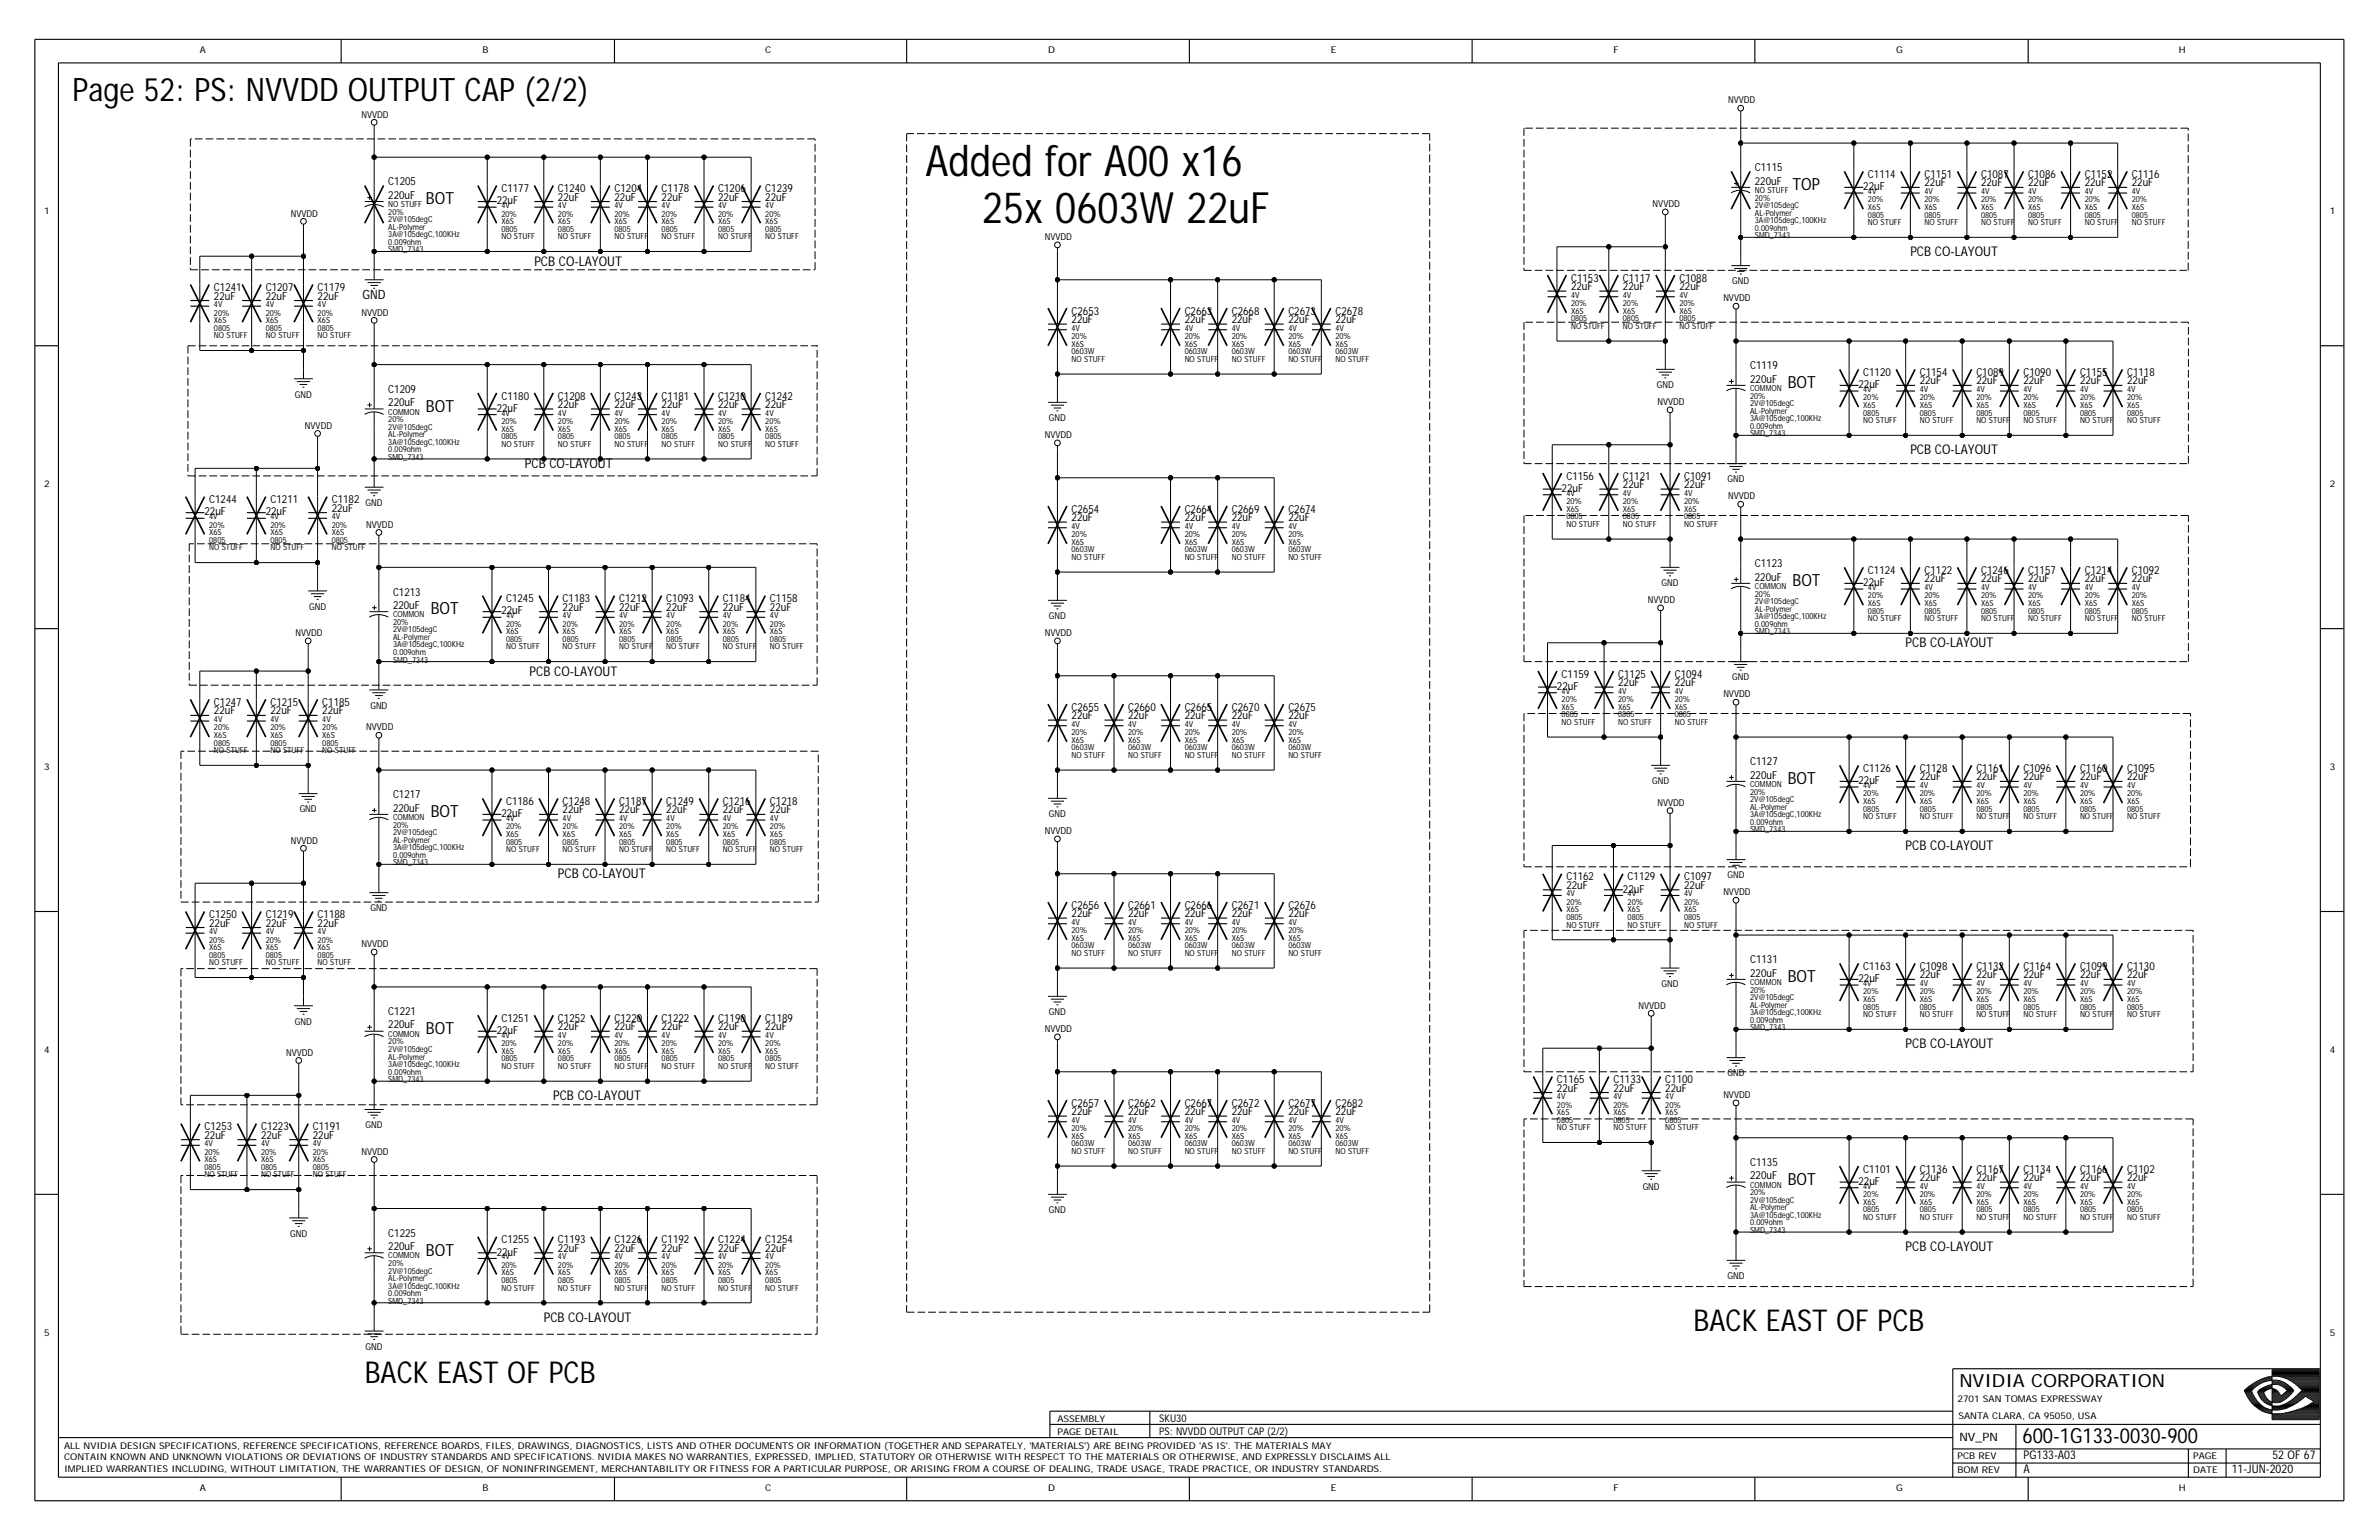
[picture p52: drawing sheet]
<svg xmlns="http://www.w3.org/2000/svg" width="432mm" height="279mm" viewBox="0 0 432 279" stroke-linecap="round" stroke-linejoin="round" font-family="sans-serif">
<defs><g id="words">
<g font-size="7.8">
<text x="168" y="31.9">Added for A00 x16</text>
<text x="178.2" y="40.5">25x 0603W 22uF</text>
</g>
<text font-size="5.9" x="13.2" y="18.3">Page 52: PS: NVVDD OUTPUT CAP (2/2)</text>
<g font-size="5.5">
<text x="307.4" y="241.5">BACK EAST OF PCB</text>
<text x="66.2" y="250.9">BACK EAST OF PCB</text>
</g>
<text font-size="3.8" x="367.1" y="261.8">600-1G133-0030-900</text>
<text font-size="3.3" x="355.6" y="251.6">NVIDIA CORPORATION</text>
<g font-size="3">
<text x="325.4" y="34.5">TOP</text>
<text x="77.3" y="37.1">BOT</text>
<text x="324.5" y="70.4">BOT</text>
<text x="77.3" y="74.7">BOT</text>
<text x="325.4" y="106.4">BOT</text>
<text x="78.2" y="111.5">BOT</text>
<text x="324.5" y="142.3">BOT</text>
<text x="78.2" y="148.3">BOT</text>
<text x="324.5" y="178.2">BOT</text>
<text x="77.3" y="187.6">BOT</text>
<text x="324.5" y="215">BOT</text>
<text x="77.3" y="227.8">BOT</text>
</g>
<g font-size="2.4">
<text x="346.7" y="46.5">PCB CO-LAYOUT</text>
<text x="97" y="48.2">PCB CO-LAYOUT</text>
<text x="346.7" y="82.4">PCB CO-LAYOUT</text>
<text x="95.3" y="85">PCB CO-LAYOUT</text>
<text x="345.9" y="117.5">PCB CO-LAYOUT</text>
<text x="96.1" y="122.6">PCB CO-LAYOUT</text>
<text x="345.9" y="154.3">PCB CO-LAYOUT</text>
<text x="101.3" y="159.4">PCB CO-LAYOUT</text>
<text x="345.9" y="190.2">PCB CO-LAYOUT</text>
<text x="100.4" y="199.6">PCB CO-LAYOUT</text>
<text x="345.9" y="227">PCB CO-LAYOUT</text>
<text x="98.7" y="239.8">PCB CO-LAYOUT</text>
</g>
<text font-size="2.3" x="65.8" y="54.2">GND</text>
<g font-size="2.2">
<text x="367.3" y="267.3">A</text>
<text x="367.3" y="264.8">PG133-A03</text>
<text x="405.1" y="267.3">11-JUN-2020</text>
<text x="412.5" y="264.8">52 OF 67</text>
</g>
<text font-size="2.1" x="355.6" y="261.5">NV_PN</text>
<g font-size="2">
<text x="70.5" y="33.7">C1205</text>
<text x="91" y="34.9">C1177</text>
<text x="101.3" y="34.9">C1240</text>
<text x="111.5" y="34.9">C1204</text>
<text x="120.1" y="34.9">C1178</text>
<text x="130.3" y="34.9">C1206</text>
<text x="138.9" y="34.9">C1239</text>
<text x="318.5" y="31.1">C1115</text>
<text x="318.5" y="33.5">220uF</text>
<text x="338.2" y="34.5">22uF</text>
<text x="339" y="32.3">C1114</text>
<text x="349.3" y="32.3">C1151</text>
<text x="349.3" y="33.8">22uF</text>
<text x="359.6" y="32.3">C1087</text>
<text x="359.6" y="33.8">22uF</text>
<text x="368.1" y="32.3">C1086</text>
<text x="368.1" y="33.8">22uF</text>
<text x="378.4" y="32.3">C1152</text>
<text x="378.4" y="33.8">22uF</text>
<text x="386.9" y="32.3">C1116</text>
<text x="386.9" y="33.8">22uF</text>
<text x="70.5" y="36">220uF</text>
<text x="90.1" y="37.1">22uF</text>
<text x="101.3" y="36.4">22uF</text>
<text x="111.5" y="36.4">22uF</text>
<text x="120.1" y="36.4">22uF</text>
<text x="130.3" y="36.4">22uF</text>
<text x="138.9" y="36.4">22uF</text>
<text x="38.8" y="52.8">C1241</text>
<text x="48.2" y="52.8">C1207</text>
<text x="57.6" y="52.8">C1179</text>
<text x="285.2" y="51.1">C1153</text>
<text x="285.2" y="52.6">22uF</text>
<text x="294.6" y="51.1">C1117</text>
<text x="294.6" y="52.6">22uF</text>
<text x="304.8" y="51.1">C1088</text>
<text x="304.8" y="52.6">22uF</text>
<text x="38.8" y="54.4">22uF</text>
<text x="48.2" y="54.4">22uF</text>
<text x="57.6" y="54.4">22uF</text>
<text x="194.5" y="58.6">22uF</text>
<text x="194.5" y="57.1">C2653</text>
<text x="215" y="58.6">22uF</text>
<text x="215" y="57.1">C2663</text>
<text x="223.6" y="58.6">22uF</text>
<text x="223.6" y="57.1">C2668</text>
<text x="233.8" y="57.1">C2673</text>
<text x="233.8" y="58.6">22uF</text>
<text x="242.4" y="57.1">C2678</text>
<text x="242.4" y="58.6">22uF</text>
<text x="70.5" y="71.3">C1209</text>
<text x="317.7" y="67">C1119</text>
<text x="317.7" y="69.4">220uF</text>
<text x="337.3" y="70.4">22uF</text>
<text x="338.2" y="68.2">C1120</text>
<text x="348.5" y="68.2">C1154</text>
<text x="348.5" y="69.7">22uF</text>
<text x="358.7" y="68.2">C1089</text>
<text x="358.7" y="69.7">22uF</text>
<text x="367.3" y="68.2">C1090</text>
<text x="367.3" y="69.7">22uF</text>
<text x="377.5" y="68.2">C1155</text>
<text x="377.5" y="69.7">22uF</text>
<text x="386.1" y="68.2">C1118</text>
<text x="386.1" y="69.7">22uF</text>
<text x="70.5" y="73.7">220uF</text>
<text x="90.1" y="74.7">22uF</text>
<text x="91" y="72.5">C1180</text>
<text x="101.3" y="74">22uF</text>
<text x="101.3" y="72.5">C1208</text>
<text x="111.5" y="74">22uF</text>
<text x="111.5" y="72.5">C1243</text>
<text x="120.1" y="74">22uF</text>
<text x="120.1" y="72.5">C1181</text>
<text x="130.3" y="74">22uF</text>
<text x="130.3" y="72.5">C1210</text>
<text x="138.9" y="74">22uF</text>
<text x="138.9" y="72.5">C1242</text>
<text x="283.4" y="89.2">22uF</text>
<text x="284.3" y="87">C1156</text>
<text x="294.6" y="87">C1121</text>
<text x="294.6" y="88.6">22uF</text>
<text x="305.7" y="87">C1091</text>
<text x="305.7" y="88.6">22uF</text>
<text x="37.1" y="93.5">22uF</text>
<text x="38" y="91.3">C1244</text>
<text x="48.2" y="93.5">22uF</text>
<text x="49.1" y="91.3">C1211</text>
<text x="60.2" y="92.8">22uF</text>
<text x="60.2" y="91.3">C1182</text>
<text x="194.5" y="94.6">22uF</text>
<text x="194.5" y="93">C2654</text>
<text x="215" y="94.6">22uF</text>
<text x="215" y="93">C2664</text>
<text x="223.6" y="94.6">22uF</text>
<text x="223.6" y="93">C2669</text>
<text x="233.8" y="93">C2674</text>
<text x="233.8" y="94.6">22uF</text>
<text x="318.5" y="102.9">C1123</text>
<text x="318.5" y="105.3">220uF</text>
<text x="338.2" y="106.4">22uF</text>
<text x="339" y="104.1">C1124</text>
<text x="349.3" y="104.1">C1122</text>
<text x="349.3" y="105.7">22uF</text>
<text x="359.6" y="104.1">C1246</text>
<text x="359.6" y="105.7">22uF</text>
<text x="368.1" y="104.1">C1157</text>
<text x="368.1" y="105.7">22uF</text>
<text x="378.4" y="104.1">C1214</text>
<text x="378.4" y="105.7">22uF</text>
<text x="386.9" y="104.1">C1092</text>
<text x="386.9" y="105.7">22uF</text>
<text x="71.3" y="110.5">220uF</text>
<text x="71.3" y="108.1">C1213</text>
<text x="91" y="111.5">22uF</text>
<text x="91.9" y="109.3">C1245</text>
<text x="102.1" y="110.8">22uF</text>
<text x="102.1" y="109.3">C1183</text>
<text x="112.4" y="110.8">22uF</text>
<text x="112.4" y="109.3">C1212</text>
<text x="120.9" y="110.8">22uF</text>
<text x="120.9" y="109.3">C1093</text>
<text x="131.2" y="110.8">22uF</text>
<text x="131.2" y="109.3">C1184</text>
<text x="139.8" y="110.8">22uF</text>
<text x="139.8" y="109.3">C1158</text>
<text x="282.6" y="125.2">22uF</text>
<text x="283.4" y="122.9">C1159</text>
<text x="293.7" y="122.9">C1125</text>
<text x="293.7" y="124.5">22uF</text>
<text x="304" y="122.9">C1094</text>
<text x="304" y="124.5">22uF</text>
<text x="38.8" y="129.6">22uF</text>
<text x="38.8" y="128.1">C1247</text>
<text x="49.1" y="129.6">22uF</text>
<text x="49.1" y="128.1">C1215</text>
<text x="58.5" y="129.6">22uF</text>
<text x="58.5" y="128.1">C1185</text>
<text x="194.5" y="130.5">22uF</text>
<text x="194.5" y="128.9">C2655</text>
<text x="204.8" y="130.5">22uF</text>
<text x="204.8" y="128.9">C2660</text>
<text x="215" y="130.5">22uF</text>
<text x="215" y="128.9">C2665</text>
<text x="223.6" y="130.5">22uF</text>
<text x="223.6" y="128.9">C2670</text>
<text x="233.8" y="128.9">C2675</text>
<text x="233.8" y="130.5">22uF</text>
<text x="317.7" y="138.9">C1127</text>
<text x="317.7" y="141.3">220uF</text>
<text x="337.3" y="142.3">22uF</text>
<text x="338.2" y="140.1">C1126</text>
<text x="348.5" y="140.1">C1128</text>
<text x="348.5" y="141.6">22uF</text>
<text x="358.7" y="140.1">C1161</text>
<text x="358.7" y="141.6">22uF</text>
<text x="367.3" y="140.1">C1096</text>
<text x="367.3" y="141.6">22uF</text>
<text x="377.5" y="140.1">C1160</text>
<text x="377.5" y="141.6">22uF</text>
<text x="386.1" y="140.1">C1095</text>
<text x="386.1" y="141.6">22uF</text>
<text x="71.3" y="147.2">220uF</text>
<text x="71.3" y="144.8">C1217</text>
<text x="91" y="148.3">22uF</text>
<text x="91.9" y="146">C1186</text>
<text x="102.1" y="147.6">22uF</text>
<text x="102.1" y="146">C1248</text>
<text x="112.4" y="147.6">22uF</text>
<text x="112.4" y="146">C1187</text>
<text x="120.9" y="147.6">22uF</text>
<text x="120.9" y="146">C1249</text>
<text x="131.2" y="147.6">22uF</text>
<text x="131.2" y="146">C1216</text>
<text x="139.8" y="147.6">22uF</text>
<text x="139.8" y="146">C1218</text>
<text x="284.3" y="159.7">C1162</text>
<text x="284.3" y="161.3">22uF</text>
<text x="294.6" y="161.9">22uF</text>
<text x="295.4" y="159.7">C1129</text>
<text x="305.7" y="159.7">C1097</text>
<text x="305.7" y="161.3">22uF</text>
<text x="38" y="166.6">C1250</text>
<text x="48.2" y="166.6">C1219</text>
<text x="57.6" y="166.6">C1188</text>
<text x="194.5" y="166.4">22uF</text>
<text x="194.5" y="164.9">C2656</text>
<text x="204.8" y="166.4">22uF</text>
<text x="204.8" y="164.9">C2661</text>
<text x="215" y="166.4">22uF</text>
<text x="215" y="164.9">C2666</text>
<text x="223.6" y="166.4">22uF</text>
<text x="223.6" y="164.9">C2671</text>
<text x="233.8" y="164.9">C2676</text>
<text x="233.8" y="166.4">22uF</text>
<text x="38" y="168.1">22uF</text>
<text x="48.2" y="168.1">22uF</text>
<text x="57.6" y="168.1">22uF</text>
<text x="317.7" y="174.8">C1131</text>
<text x="317.7" y="177.2">220uF</text>
<text x="337.3" y="178.2">22uF</text>
<text x="338.2" y="176">C1163</text>
<text x="348.5" y="176">C1098</text>
<text x="348.5" y="177.5">22uF</text>
<text x="358.7" y="176">C1132</text>
<text x="358.7" y="177.5">22uF</text>
<text x="367.3" y="176">C1164</text>
<text x="367.3" y="177.5">22uF</text>
<text x="377.5" y="176">C1099</text>
<text x="377.5" y="177.5">22uF</text>
<text x="386.1" y="176">C1130</text>
<text x="386.1" y="177.5">22uF</text>
<text x="70.5" y="184.2">C1221</text>
<text x="91" y="185.4">C1251</text>
<text x="101.3" y="185.4">C1252</text>
<text x="111.5" y="185.4">C1220</text>
<text x="120.1" y="185.4">C1222</text>
<text x="130.3" y="185.4">C1190</text>
<text x="138.9" y="185.4">C1189</text>
<text x="70.5" y="186.6">220uF</text>
<text x="90.1" y="187.6">22uF</text>
<text x="101.3" y="186.9">22uF</text>
<text x="111.5" y="186.9">22uF</text>
<text x="120.1" y="186.9">22uF</text>
<text x="130.3" y="186.9">22uF</text>
<text x="138.9" y="186.9">22uF</text>
<text x="282.6" y="196.5">C1165</text>
<text x="292.9" y="196.5">C1133</text>
<text x="302.3" y="196.5">C1100</text>
<text x="194.5" y="202.3">22uF</text>
<text x="194.5" y="200.8">C2657</text>
<text x="204.8" y="202.3">22uF</text>
<text x="204.8" y="200.8">C2662</text>
<text x="215" y="202.3">22uF</text>
<text x="215" y="200.8">C2667</text>
<text x="223.6" y="202.3">22uF</text>
<text x="223.6" y="200.8">C2672</text>
<text x="233.8" y="200.8">C2677</text>
<text x="233.8" y="202.3">22uF</text>
<text x="242.4" y="200.8">C2682</text>
<text x="242.4" y="202.3">22uF</text>
<text x="282.6" y="198">22uF</text>
<text x="292.9" y="198">22uF</text>
<text x="302.3" y="198">22uF</text>
<text x="37.1" y="206.6">22uF</text>
<text x="37.1" y="205.1">C1253</text>
<text x="47.4" y="206.6">22uF</text>
<text x="47.4" y="205.1">C1223</text>
<text x="56.8" y="206.6">22uF</text>
<text x="56.8" y="205.1">C1191</text>
<text x="317.7" y="211.6">C1135</text>
<text x="317.7" y="214">220uF</text>
<text x="337.3" y="215">22uF</text>
<text x="338.2" y="212.8">C1101</text>
<text x="348.5" y="212.8">C1136</text>
<text x="348.5" y="214.3">22uF</text>
<text x="358.7" y="212.8">C1167</text>
<text x="358.7" y="214.3">22uF</text>
<text x="367.3" y="212.8">C1134</text>
<text x="367.3" y="214.3">22uF</text>
<text x="377.5" y="212.8">C1166</text>
<text x="377.5" y="214.3">22uF</text>
<text x="386.1" y="212.8">C1102</text>
<text x="386.1" y="214.3">22uF</text>
<text x="70.5" y="226.8">220uF</text>
<text x="70.5" y="224.4">C1225</text>
<text x="90.1" y="227.8">22uF</text>
<text x="91" y="225.6">C1255</text>
<text x="101.3" y="227.1">22uF</text>
<text x="101.3" y="225.6">C1193</text>
<text x="111.5" y="227.1">22uF</text>
<text x="111.5" y="225.6">C1226</text>
<text x="120.1" y="227.1">22uF</text>
<text x="120.1" y="225.6">C1192</text>
<text x="130.3" y="227.1">22uF</text>
<text x="130.3" y="225.6">C1224</text>
<text x="138.9" y="227.1">22uF</text>
<text x="138.9" y="225.6">C1254</text>
</g>
<g font-size="1.9">
<text x="210.4" y="257.9">SKU30</text>
<text x="210.4" y="260.3">PS: NVVDD OUTPUT CAP (2/2)</text>
</g>
<g font-size="1.7">
<text x="36.3" y="9.7">A</text>
<text x="87.6" y="9.7">B</text>
<text x="138.9" y="9.7">C</text>
<text x="190.2" y="9.7">D</text>
<text x="241.5" y="9.7">E</text>
<text x="292.9" y="9.7">F</text>
<text x="344.2" y="9.7">G</text>
<text x="395.5" y="9.7">H</text>
<text x="65.6" y="21.3">NVVDD</text>
<text x="313.7" y="18.8">NVVDD</text>
<text x="8" y="38.8">1</text>
<text x="52.8" y="39.3">NVVDD</text>
<text x="300" y="37.6">NVVDD</text>
<text x="422.9" y="38.8">1</text>
<text x="189.6" y="43.6">NVVDD</text>
<text x="314.4" y="51.6">GND</text>
<text x="65.6" y="57.3">NVVDD</text>
<text x="312.8" y="54.7">NVVDD</text>
<text x="300.7" y="70.4">GND</text>
<text x="53.5" y="72.1">GND</text>
<text x="55.3" y="77.8">NVVDD</text>
<text x="190.4" y="76.4">GND</text>
<text x="300.8" y="73.5">NVVDD</text>
<text x="189.6" y="79.5">NVVDD</text>
<text x="8" y="88.4">2</text>
<text x="313.6" y="87.5">GND</text>
<text x="422.9" y="88.4">2</text>
<text x="66.4" y="91.8">GND</text>
<text x="66.5" y="95.7">NVVDD</text>
<text x="313.7" y="90.6">NVVDD</text>
<text x="301.6" y="106.4">GND</text>
<text x="56.1" y="110.6">GND</text>
<text x="190.4" y="112.3">GND</text>
<text x="299.1" y="109.4">NVVDD</text>
<text x="53.6" y="115.4">NVVDD</text>
<text x="189.6" y="115.4">NVVDD</text>
<text x="314.4" y="123.5">GND</text>
<text x="67.2" y="128.6">GND</text>
<text x="312.8" y="126.5">NVVDD</text>
<text x="66.5" y="132.5">NVVDD</text>
<text x="8" y="139.7">3</text>
<text x="299.9" y="142.3">GND</text>
<text x="422.9" y="139.7">3</text>
<text x="54.4" y="147.4">GND</text>
<text x="190.4" y="148.3">GND</text>
<text x="300.8" y="146.2">NVVDD</text>
<text x="52.8" y="153.1">NVVDD</text>
<text x="189.6" y="151.3">NVVDD</text>
<text x="313.6" y="159.4">GND</text>
<text x="67.2" y="165.4">GND</text>
<text x="312.8" y="162.5">NVVDD</text>
<text x="65.6" y="171.9">NVVDD</text>
<text x="301.6" y="179.1">GND</text>
<text x="53.5" y="185.9">GND</text>
<text x="190.4" y="184.2">GND</text>
<text x="297.4" y="183">NVVDD</text>
<text x="8" y="191">4</text>
<text x="51.9" y="191.5">NVVDD</text>
<text x="189.6" y="187.3">NVVDD</text>
<text x="422.9" y="191">4</text>
<text x="313.6" y="195.3">GND</text>
<text x="312.8" y="199.2">NVVDD</text>
<text x="65.6" y="209.5">NVVDD</text>
<text x="66.4" y="204.7">GND</text>
<text x="298.2" y="215.8">GND</text>
<text x="190.4" y="220.1">GND</text>
<text x="52.7" y="224.4">GND</text>
<text x="313.6" y="232.1">GND</text>
<text x="8" y="242.3">5</text>
<text x="66.4" y="244.9">GND</text>
<text x="422.9" y="242.3">5</text>
<text x="191.9" y="257.9">ASSEMBLY</text>
<text x="355.3" y="254.3">2701 SAN TOMAS EXPRESSWAY</text>
<text x="355.5" y="257.4">SANTA CLARA, CA 95050, USA</text>
<text x="11.6" y="262.9">ALL NVIDIA DESIGN SPECIFICATIONS, REFERENCE SPECIFICATIONS, REFERENCE BOARDS, FILES, DRAWINGS, DIAGNOSTICS, LISTS AND OTHER DOCUMENTS OR INFORMATION (TOGETHER AND SEPARATELY, 'MATERIALS') ARE BEING PROVIDED 'AS IS'. THE MATERIALS MAY</text>
<text x="191.9" y="260.3">PAGE DETAIL</text>
<text x="11.6" y="264.9">CONTAIN KNOWN AND UNKNOWN VIOLATIONS OR DEVIATIONS OF INDUSTRY STANDARDS AND SPECIFICATIONS. NVIDIA MAKES NO WARRANTIES, EXPRESSED, IMPLIED, STATUTORY OR OTHERWISE WITH RESPECT TO THE MATERIALS OR OTHERWISE, AND EXPRESSLY DISCLAIMS ALL</text>
<text x="11.6" y="267.2">IMPLIED WARRANTIES INCLUDING, WITHOUT LIMITATION, THE WARRANTIES OF DESIGN, OF NONINFRINGEMENT, MERCHANTABILITY OR FITNESS FOR A PARTICULAR PURPOSE, OR ARISING FROM A COURSE OF DEALING, TRADE USAGE, TRADE PRACTICE, OR INDUSTRY STANDARDS.</text>
<text x="355.3" y="267.3">BOM REV</text>
<text x="355.3" y="264.8">PCB REV</text>
<text x="398.1" y="264.8">PAGE</text>
<text x="398.1" y="267.3">DATE</text>
<text x="36.3" y="270.6">A</text>
<text x="87.6" y="270.6">B</text>
<text x="138.9" y="270.6">C</text>
<text x="190.2" y="270.6">D</text>
<text x="241.5" y="270.6">E</text>
<text x="292.9" y="270.6">F</text>
<text x="344.2" y="270.6">G</text>
<text x="395.5" y="270.6">H</text>
</g>
<g font-size="1.5">
<text x="318.5" y="35">NO STUFF</text>
<text x="339" y="35.2">4V</text>
<text x="349.3" y="35.2">4V</text>
<text x="359.6" y="35.2">4V</text>
<text x="368.1" y="35.2">4V</text>
<text x="378.4" y="35.2">4V</text>
<text x="386.9" y="35.2">4V</text>
<text x="70.5" y="37.6">NO STUFF</text>
<text x="70.5" y="40.3">2V@105degC</text>
<text x="70.5" y="39">20%</text>
<text x="70.5" y="41.7">AL-Polymer</text>
<text x="91" y="37.8">4V</text>
<text x="91" y="39.3">20%</text>
<text x="91" y="40.7">X6S</text>
<text x="101.3" y="40.7">X6S</text>
<text x="101.3" y="37.8">4V</text>
<text x="101.3" y="39.3">20%</text>
<text x="111.5" y="37.8">4V</text>
<text x="111.5" y="39.3">20%</text>
<text x="111.5" y="40.7">X6S</text>
<text x="120.1" y="40.7">X6S</text>
<text x="120.1" y="39.3">20%</text>
<text x="120.1" y="37.8">4V</text>
<text x="130.3" y="39.3">20%</text>
<text x="130.3" y="40.7">X6S</text>
<text x="130.3" y="37.8">4V</text>
<text x="138.9" y="37.8">4V</text>
<text x="138.9" y="39.3">20%</text>
<text x="138.9" y="40.7">X6S</text>
<text x="318.5" y="40.5">3A@105degC,100KHz</text>
<text x="318.5" y="41.9">0.009ohm</text>
<text x="318.5" y="37.8">2V@105degC</text>
<text x="318.5" y="39.1">AL-Polymer</text>
<text x="318.5" y="36.4">20%</text>
<text x="339" y="39.5">0805</text>
<text x="339" y="38.1">X6S</text>
<text x="339" y="36.7">20%</text>
<text x="339" y="40.8">NO STUFF</text>
<text x="349.3" y="38.1">X6S</text>
<text x="349.3" y="39.5">0805</text>
<text x="349.3" y="36.7">20%</text>
<text x="349.3" y="40.8">NO STUFF</text>
<text x="359.6" y="38.1">X6S</text>
<text x="359.6" y="36.7">20%</text>
<text x="359.6" y="39.5">0805</text>
<text x="359.6" y="40.8">NO STUFF</text>
<text x="368.1" y="39.5">0805</text>
<text x="368.1" y="38.1">X6S</text>
<text x="368.1" y="36.7">20%</text>
<text x="368.1" y="40.8">NO STUFF</text>
<text x="378.4" y="36.7">20%</text>
<text x="378.4" y="38.1">X6S</text>
<text x="378.4" y="39.5">0805</text>
<text x="378.4" y="40.8">NO STUFF</text>
<text x="386.9" y="36.7">20%</text>
<text x="386.9" y="38.1">X6S</text>
<text x="386.9" y="39.5">0805</text>
<text x="386.9" y="40.8">NO STUFF</text>
<text x="70.5" y="43.1">3A@105degC,100KHz</text>
<text x="70.5" y="44.4">0.009ohm</text>
<text x="70.5" y="45.8">SMD_7343</text>
<text x="91" y="43.4">NO STUFF</text>
<text x="91" y="42">0805</text>
<text x="101.3" y="43.4">NO STUFF</text>
<text x="101.3" y="42">0805</text>
<text x="111.5" y="43.4">NO STUFF</text>
<text x="111.5" y="42">0805</text>
<text x="120.1" y="43.4">NO STUFF</text>
<text x="120.1" y="42">0805</text>
<text x="130.3" y="43.4">NO STUFF</text>
<text x="130.3" y="42">0805</text>
<text x="138.9" y="42">0805</text>
<text x="138.9" y="43.4">NO STUFF</text>
<text x="318.5" y="43.2">SMD_7343</text>
<text x="38.8" y="57.3">20%</text>
<text x="38.8" y="58.6">X6S</text>
<text x="38.8" y="60">0805</text>
<text x="38.8" y="55.7">4V</text>
<text x="48.2" y="55.7">4V</text>
<text x="48.2" y="60">0805</text>
<text x="48.2" y="58.6">X6S</text>
<text x="48.2" y="57.3">20%</text>
<text x="57.6" y="57.3">20%</text>
<text x="57.6" y="60">0805</text>
<text x="57.6" y="58.6">X6S</text>
<text x="57.6" y="55.7">4V</text>
<text x="194.5" y="60">4V</text>
<text x="215" y="60">4V</text>
<text x="223.6" y="60">4V</text>
<text x="233.8" y="60">4V</text>
<text x="242.4" y="60">4V</text>
<text x="285.2" y="56.9">X6S</text>
<text x="285.2" y="58.3">0805</text>
<text x="285.2" y="54">4V</text>
<text x="285.2" y="55.5">20%</text>
<text x="285.2" y="59.7">NO STUFF</text>
<text x="294.6" y="58.3">0805</text>
<text x="294.6" y="56.9">X6S</text>
<text x="294.6" y="55.5">20%</text>
<text x="294.6" y="54">4V</text>
<text x="294.6" y="59.7">NO STUFF</text>
<text x="304.8" y="58.3">0805</text>
<text x="304.8" y="54">4V</text>
<text x="304.8" y="56.9">X6S</text>
<text x="304.8" y="55.5">20%</text>
<text x="304.8" y="59.7">NO STUFF</text>
<text x="38.8" y="61.4">NO STUFF</text>
<text x="48.2" y="61.4">NO STUFF</text>
<text x="57.6" y="61.4">NO STUFF</text>
<text x="194.5" y="65.6">NO STUFF</text>
<text x="194.5" y="61.5">20%</text>
<text x="194.5" y="62.9">X6S</text>
<text x="194.5" y="64.3">0603W</text>
<text x="215" y="65.6">NO STUFF</text>
<text x="215" y="61.5">20%</text>
<text x="215" y="64.3">0603W</text>
<text x="215" y="62.9">X6S</text>
<text x="223.6" y="65.6">NO STUFF</text>
<text x="223.6" y="64.3">0603W</text>
<text x="223.6" y="62.9">X6S</text>
<text x="223.6" y="61.5">20%</text>
<text x="233.8" y="65.6">NO STUFF</text>
<text x="233.8" y="61.5">20%</text>
<text x="233.8" y="62.9">X6S</text>
<text x="233.8" y="64.3">0603W</text>
<text x="242.4" y="65.6">NO STUFF</text>
<text x="242.4" y="61.5">20%</text>
<text x="242.4" y="62.9">X6S</text>
<text x="242.4" y="64.3">0603W</text>
<text x="317.7" y="70.9">COMMON</text>
<text x="338.2" y="71.1">4V</text>
<text x="348.5" y="71.1">4V</text>
<text x="358.7" y="71.1">4V</text>
<text x="367.3" y="71.1">4V</text>
<text x="377.5" y="71.1">4V</text>
<text x="386.1" y="71.1">4V</text>
<text x="70.5" y="76.6">20%</text>
<text x="70.5" y="75.2">COMMON</text>
<text x="70.5" y="78">2V@105degC</text>
<text x="91" y="75.4">4V</text>
<text x="91" y="76.9">20%</text>
<text x="101.3" y="75.4">4V</text>
<text x="101.3" y="76.9">20%</text>
<text x="111.5" y="75.4">4V</text>
<text x="111.5" y="76.9">20%</text>
<text x="120.1" y="76.9">20%</text>
<text x="120.1" y="75.4">4V</text>
<text x="130.3" y="75.4">4V</text>
<text x="130.3" y="76.9">20%</text>
<text x="138.9" y="75.4">4V</text>
<text x="138.9" y="76.9">20%</text>
<text x="317.7" y="72.3">20%</text>
<text x="317.7" y="75.1">AL-Polymer</text>
<text x="317.7" y="76.4">3A@105degC,100KHz</text>
<text x="317.7" y="77.8">0.009ohm</text>
<text x="317.7" y="73.7">2V@105degC</text>
<text x="338.2" y="75.4">0805</text>
<text x="338.2" y="74">X6S</text>
<text x="338.2" y="72.7">20%</text>
<text x="338.2" y="76.8">NO STUFF</text>
<text x="348.5" y="75.4">0805</text>
<text x="348.5" y="74">X6S</text>
<text x="348.5" y="72.7">20%</text>
<text x="348.5" y="76.8">NO STUFF</text>
<text x="358.7" y="75.4">0805</text>
<text x="358.7" y="74">X6S</text>
<text x="358.7" y="72.7">20%</text>
<text x="358.7" y="76.8">NO STUFF</text>
<text x="367.3" y="75.4">0805</text>
<text x="367.3" y="74">X6S</text>
<text x="367.3" y="72.7">20%</text>
<text x="367.3" y="76.8">NO STUFF</text>
<text x="377.5" y="72.7">20%</text>
<text x="377.5" y="75.4">0805</text>
<text x="377.5" y="74">X6S</text>
<text x="377.5" y="76.8">NO STUFF</text>
<text x="386.1" y="72.7">20%</text>
<text x="386.1" y="74">X6S</text>
<text x="386.1" y="75.4">0805</text>
<text x="386.1" y="76.8">NO STUFF</text>
<text x="70.5" y="79.3">AL-Polymer</text>
<text x="70.5" y="83.4">SMD_7343</text>
<text x="70.5" y="80.7">3A@105degC,100KHz</text>
<text x="70.5" y="82.1">0.009ohm</text>
<text x="91" y="81">NO STUFF</text>
<text x="91" y="78.3">X6S</text>
<text x="91" y="79.7">0805</text>
<text x="101.3" y="81">NO STUFF</text>
<text x="101.3" y="79.7">0805</text>
<text x="101.3" y="78.3">X6S</text>
<text x="111.5" y="81">NO STUFF</text>
<text x="111.5" y="79.7">0805</text>
<text x="111.5" y="78.3">X6S</text>
<text x="120.1" y="81">NO STUFF</text>
<text x="120.1" y="79.7">0805</text>
<text x="120.1" y="78.3">X6S</text>
<text x="130.3" y="81">NO STUFF</text>
<text x="130.3" y="78.3">X6S</text>
<text x="130.3" y="79.7">0805</text>
<text x="138.9" y="81">NO STUFF</text>
<text x="138.9" y="79.7">0805</text>
<text x="138.9" y="78.3">X6S</text>
<text x="317.7" y="79.2">SMD_7343</text>
<text x="284.3" y="89.9">4V</text>
<text x="294.6" y="89.9">4V</text>
<text x="305.7" y="89.9">4V</text>
<text x="38" y="94.2">4V</text>
<text x="38" y="95.7">20%</text>
<text x="49.1" y="95.7">20%</text>
<text x="49.1" y="94.2">4V</text>
<text x="60.2" y="95.7">20%</text>
<text x="60.2" y="94.2">4V</text>
<text x="194.5" y="95.9">4V</text>
<text x="215" y="95.9">4V</text>
<text x="223.6" y="95.9">4V</text>
<text x="233.8" y="95.9">4V</text>
<text x="284.3" y="91.5">20%</text>
<text x="284.3" y="94.2">0805</text>
<text x="284.3" y="92.8">X6S</text>
<text x="284.3" y="95.6">NO STUFF</text>
<text x="294.6" y="94.2">0805</text>
<text x="294.6" y="91.5">20%</text>
<text x="294.6" y="92.8">X6S</text>
<text x="294.6" y="95.6">NO STUFF</text>
<text x="305.7" y="92.8">X6S</text>
<text x="305.7" y="91.5">20%</text>
<text x="305.7" y="94.2">0805</text>
<text x="305.7" y="95.6">NO STUFF</text>
<text x="38" y="99.9">NO STUFF</text>
<text x="38" y="98.5">0805</text>
<text x="38" y="97.1">X6S</text>
<text x="49.1" y="99.9">NO STUFF</text>
<text x="49.1" y="97.1">X6S</text>
<text x="49.1" y="98.5">0805</text>
<text x="60.2" y="99.9">NO STUFF</text>
<text x="60.2" y="98.5">0805</text>
<text x="60.2" y="97.1">X6S</text>
<text x="194.5" y="101.6">NO STUFF</text>
<text x="194.5" y="100.2">0603W</text>
<text x="194.5" y="98.8">X6S</text>
<text x="194.5" y="97.5">20%</text>
<text x="215" y="101.6">NO STUFF</text>
<text x="215" y="97.5">20%</text>
<text x="215" y="100.2">0603W</text>
<text x="215" y="98.8">X6S</text>
<text x="223.6" y="101.6">NO STUFF</text>
<text x="223.6" y="98.8">X6S</text>
<text x="223.6" y="100.2">0603W</text>
<text x="223.6" y="97.5">20%</text>
<text x="233.8" y="101.6">NO STUFF</text>
<text x="233.8" y="100.2">0603W</text>
<text x="233.8" y="98.8">X6S</text>
<text x="233.8" y="97.5">20%</text>
<text x="318.5" y="106.9">COMMON</text>
<text x="339" y="107">4V</text>
<text x="349.3" y="107">4V</text>
<text x="359.6" y="107">4V</text>
<text x="368.1" y="107">4V</text>
<text x="378.4" y="107">4V</text>
<text x="386.9" y="107">4V</text>
<text x="71.3" y="112">COMMON</text>
<text x="71.3" y="113.4">20%</text>
<text x="91.9" y="112.2">4V</text>
<text x="91.9" y="113.7">20%</text>
<text x="102.1" y="112.2">4V</text>
<text x="102.1" y="113.7">20%</text>
<text x="112.4" y="113.7">20%</text>
<text x="112.4" y="112.2">4V</text>
<text x="120.9" y="112.2">4V</text>
<text x="120.9" y="113.7">20%</text>
<text x="131.2" y="113.7">20%</text>
<text x="131.2" y="112.2">4V</text>
<text x="139.8" y="113.7">20%</text>
<text x="139.8" y="112.2">4V</text>
<text x="318.5" y="112.3">3A@105degC,100KHz</text>
<text x="318.5" y="113.7">0.009ohm</text>
<text x="318.5" y="109.6">2V@105degC</text>
<text x="318.5" y="111">AL-Polymer</text>
<text x="318.5" y="108.2">20%</text>
<text x="339" y="108.6">20%</text>
<text x="339" y="109.9">X6S</text>
<text x="339" y="111.3">0805</text>
<text x="339" y="112.7">NO STUFF</text>
<text x="349.3" y="111.3">0805</text>
<text x="349.3" y="109.9">X6S</text>
<text x="349.3" y="108.6">20%</text>
<text x="349.3" y="112.7">NO STUFF</text>
<text x="359.6" y="108.6">20%</text>
<text x="359.6" y="111.3">0805</text>
<text x="359.6" y="109.9">X6S</text>
<text x="359.6" y="112.7">NO STUFF</text>
<text x="368.1" y="111.3">0805</text>
<text x="368.1" y="109.9">X6S</text>
<text x="368.1" y="108.6">20%</text>
<text x="368.1" y="112.7">NO STUFF</text>
<text x="378.4" y="108.6">20%</text>
<text x="378.4" y="111.3">0805</text>
<text x="378.4" y="109.9">X6S</text>
<text x="378.4" y="112.7">NO STUFF</text>
<text x="386.9" y="108.6">20%</text>
<text x="386.9" y="109.9">X6S</text>
<text x="386.9" y="111.3">0805</text>
<text x="386.9" y="112.7">NO STUFF</text>
<text x="71.3" y="117.5">3A@105degC,100KHz</text>
<text x="71.3" y="118.8">0.009ohm</text>
<text x="71.3" y="114.7">2V@105degC</text>
<text x="71.3" y="116.1">AL-Polymer</text>
<text x="91.9" y="117.8">NO STUFF</text>
<text x="91.9" y="116.4">0805</text>
<text x="91.9" y="115.1">X6S</text>
<text x="102.1" y="117.8">NO STUFF</text>
<text x="102.1" y="115.1">X6S</text>
<text x="102.1" y="116.4">0805</text>
<text x="112.4" y="117.8">NO STUFF</text>
<text x="112.4" y="116.4">0805</text>
<text x="112.4" y="115.1">X6S</text>
<text x="120.9" y="117.8">NO STUFF</text>
<text x="120.9" y="115.1">X6S</text>
<text x="120.9" y="116.4">0805</text>
<text x="131.2" y="117.8">NO STUFF</text>
<text x="131.2" y="116.4">0805</text>
<text x="131.2" y="115.1">X6S</text>
<text x="139.8" y="117.8">NO STUFF</text>
<text x="139.8" y="115.1">X6S</text>
<text x="139.8" y="116.4">0805</text>
<text x="318.5" y="115.1">SMD_7343</text>
<text x="71.3" y="120.2">SMD_7343</text>
<text x="283.4" y="125.9">4V</text>
<text x="293.7" y="125.9">4V</text>
<text x="304" y="125.9">4V</text>
<text x="38.8" y="131">4V</text>
<text x="49.1" y="131">4V</text>
<text x="58.5" y="131">4V</text>
<text x="194.5" y="131.8">4V</text>
<text x="204.8" y="131.8">4V</text>
<text x="215" y="131.8">4V</text>
<text x="223.6" y="131.8">4V</text>
<text x="233.8" y="131.8">4V</text>
<text x="283.4" y="128.8">X6S</text>
<text x="283.4" y="127.4">20%</text>
<text x="283.4" y="130.1">0805</text>
<text x="283.4" y="131.5">NO STUFF</text>
<text x="293.7" y="130.1">0805</text>
<text x="293.7" y="128.8">X6S</text>
<text x="293.7" y="127.4">20%</text>
<text x="293.7" y="131.5">NO STUFF</text>
<text x="304" y="130.1">0805</text>
<text x="304" y="127.4">20%</text>
<text x="304" y="128.8">X6S</text>
<text x="304" y="131.5">NO STUFF</text>
<text x="38.8" y="136.6">NO STUFF</text>
<text x="38.8" y="133.9">X6S</text>
<text x="38.8" y="135.3">0805</text>
<text x="38.8" y="132.5">20%</text>
<text x="49.1" y="136.6">NO STUFF</text>
<text x="49.1" y="132.5">20%</text>
<text x="49.1" y="135.3">0805</text>
<text x="49.1" y="133.9">X6S</text>
<text x="58.5" y="136.6">NO STUFF</text>
<text x="58.5" y="132.5">20%</text>
<text x="58.5" y="133.9">X6S</text>
<text x="58.5" y="135.3">0805</text>
<text x="194.5" y="137.5">NO STUFF</text>
<text x="194.5" y="136.1">0603W</text>
<text x="194.5" y="134.8">X6S</text>
<text x="194.5" y="133.4">20%</text>
<text x="204.8" y="137.5">NO STUFF</text>
<text x="204.8" y="136.1">0603W</text>
<text x="204.8" y="134.8">X6S</text>
<text x="204.8" y="133.4">20%</text>
<text x="215" y="137.5">NO STUFF</text>
<text x="215" y="136.1">0603W</text>
<text x="215" y="134.8">X6S</text>
<text x="215" y="133.4">20%</text>
<text x="223.6" y="137.5">NO STUFF</text>
<text x="223.6" y="136.1">0603W</text>
<text x="223.6" y="134.8">X6S</text>
<text x="223.6" y="133.4">20%</text>
<text x="233.8" y="137.5">NO STUFF</text>
<text x="233.8" y="136.1">0603W</text>
<text x="233.8" y="134.8">X6S</text>
<text x="233.8" y="133.4">20%</text>
<text x="317.7" y="142.8">COMMON</text>
<text x="338.2" y="143">4V</text>
<text x="348.5" y="143">4V</text>
<text x="358.7" y="143">4V</text>
<text x="367.3" y="143">4V</text>
<text x="377.5" y="143">4V</text>
<text x="386.1" y="143">4V</text>
<text x="71.3" y="148.8">COMMON</text>
<text x="91.9" y="148.9">4V</text>
<text x="102.1" y="148.9">4V</text>
<text x="112.4" y="148.9">4V</text>
<text x="120.9" y="148.9">4V</text>
<text x="131.2" y="148.9">4V</text>
<text x="139.8" y="148.9">4V</text>
<text x="317.7" y="144.2">20%</text>
<text x="317.7" y="146.9">AL-Polymer</text>
<text x="317.7" y="148.3">3A@105degC,100KHz</text>
<text x="317.7" y="149.6">0.009ohm</text>
<text x="317.7" y="145.5">2V@105degC</text>
<text x="338.2" y="147.2">0805</text>
<text x="338.2" y="145.9">X6S</text>
<text x="338.2" y="144.5">20%</text>
<text x="338.2" y="148.6">NO STUFF</text>
<text x="348.5" y="147.2">0805</text>
<text x="348.5" y="145.9">X6S</text>
<text x="348.5" y="144.5">20%</text>
<text x="348.5" y="148.6">NO STUFF</text>
<text x="358.7" y="147.2">0805</text>
<text x="358.7" y="144.5">20%</text>
<text x="358.7" y="145.9">X6S</text>
<text x="358.7" y="148.6">NO STUFF</text>
<text x="367.3" y="147.2">0805</text>
<text x="367.3" y="144.5">20%</text>
<text x="367.3" y="145.9">X6S</text>
<text x="367.3" y="148.6">NO STUFF</text>
<text x="377.5" y="147.2">0805</text>
<text x="377.5" y="145.9">X6S</text>
<text x="377.5" y="144.5">20%</text>
<text x="377.5" y="148.6">NO STUFF</text>
<text x="386.1" y="145.9">X6S</text>
<text x="386.1" y="147.2">0805</text>
<text x="386.1" y="144.5">20%</text>
<text x="386.1" y="148.6">NO STUFF</text>
<text x="71.3" y="154.3">3A@105degC,100KHz</text>
<text x="71.3" y="155.6">0.009ohm</text>
<text x="71.3" y="151.5">2V@105degC</text>
<text x="71.3" y="152.9">AL-Polymer</text>
<text x="71.3" y="150.1">20%</text>
<text x="91.9" y="154.6">NO STUFF</text>
<text x="91.9" y="150.5">20%</text>
<text x="91.9" y="151.9">X6S</text>
<text x="91.9" y="153.2">0805</text>
<text x="102.1" y="154.6">NO STUFF</text>
<text x="102.1" y="150.5">20%</text>
<text x="102.1" y="151.9">X6S</text>
<text x="102.1" y="153.2">0805</text>
<text x="112.4" y="154.6">NO STUFF</text>
<text x="112.4" y="151.9">X6S</text>
<text x="112.4" y="153.2">0805</text>
<text x="112.4" y="150.5">20%</text>
<text x="120.9" y="154.6">NO STUFF</text>
<text x="120.9" y="153.2">0805</text>
<text x="120.9" y="151.9">X6S</text>
<text x="120.9" y="150.5">20%</text>
<text x="131.2" y="154.6">NO STUFF</text>
<text x="131.2" y="153.2">0805</text>
<text x="131.2" y="150.5">20%</text>
<text x="131.2" y="151.9">X6S</text>
<text x="139.8" y="154.6">NO STUFF</text>
<text x="139.8" y="153.2">0805</text>
<text x="139.8" y="150.5">20%</text>
<text x="139.8" y="151.9">X6S</text>
<text x="317.7" y="151">SMD_7343</text>
<text x="71.3" y="157">SMD_7343</text>
<text x="194.5" y="167.8">4V</text>
<text x="204.8" y="167.8">4V</text>
<text x="215" y="167.8">4V</text>
<text x="223.6" y="167.8">4V</text>
<text x="233.8" y="167.8">4V</text>
<text x="284.3" y="162.6">4V</text>
<text x="284.3" y="165.5">X6S</text>
<text x="284.3" y="164.2">20%</text>
<text x="284.3" y="166.9">0805</text>
<text x="295.4" y="165.5">X6S</text>
<text x="295.4" y="166.9">0805</text>
<text x="295.4" y="162.6">4V</text>
<text x="295.4" y="164.2">20%</text>
<text x="305.7" y="166.9">0805</text>
<text x="305.7" y="162.6">4V</text>
<text x="305.7" y="165.5">X6S</text>
<text x="305.7" y="164.2">20%</text>
<text x="38" y="173.8">0805</text>
<text x="38" y="169.5">4V</text>
<text x="38" y="172.4">X6S</text>
<text x="38" y="171">20%</text>
<text x="48.2" y="172.4">X6S</text>
<text x="48.2" y="173.8">0805</text>
<text x="48.2" y="169.5">4V</text>
<text x="48.2" y="171">20%</text>
<text x="57.6" y="169.5">4V</text>
<text x="57.6" y="171">20%</text>
<text x="57.6" y="172.4">X6S</text>
<text x="57.6" y="173.8">0805</text>
<text x="194.5" y="173.4">NO STUFF</text>
<text x="194.5" y="172">0603W</text>
<text x="194.5" y="170.7">X6S</text>
<text x="194.5" y="169.3">20%</text>
<text x="204.8" y="173.4">NO STUFF</text>
<text x="204.8" y="170.7">X6S</text>
<text x="204.8" y="169.3">20%</text>
<text x="204.8" y="172">0603W</text>
<text x="215" y="173.4">NO STUFF</text>
<text x="215" y="170.7">X6S</text>
<text x="215" y="169.3">20%</text>
<text x="215" y="172">0603W</text>
<text x="223.6" y="173.4">NO STUFF</text>
<text x="223.6" y="172">0603W</text>
<text x="223.6" y="169.3">20%</text>
<text x="223.6" y="170.7">X6S</text>
<text x="233.8" y="173.4">NO STUFF</text>
<text x="233.8" y="172">0603W</text>
<text x="233.8" y="170.7">X6S</text>
<text x="233.8" y="169.3">20%</text>
<text x="284.3" y="168.3">NO STUFF</text>
<text x="295.4" y="168.3">NO STUFF</text>
<text x="305.7" y="168.3">NO STUFF</text>
<text x="38" y="175.1">NO STUFF</text>
<text x="48.2" y="175.1">NO STUFF</text>
<text x="57.6" y="175.1">NO STUFF</text>
<text x="317.7" y="178.7">COMMON</text>
<text x="338.2" y="178.9">4V</text>
<text x="348.5" y="178.9">4V</text>
<text x="358.7" y="178.9">4V</text>
<text x="367.3" y="178.9">4V</text>
<text x="377.5" y="178.9">4V</text>
<text x="386.1" y="178.9">4V</text>
<text x="317.7" y="184.2">3A@105degC,100KHz</text>
<text x="317.7" y="185.6">0.009ohm</text>
<text x="317.7" y="181.5">2V@105degC</text>
<text x="317.7" y="182.8">AL-Polymer</text>
<text x="317.7" y="180.1">20%</text>
<text x="338.2" y="183.2">0805</text>
<text x="338.2" y="181.8">X6S</text>
<text x="338.2" y="180.4">20%</text>
<text x="338.2" y="184.5">NO STUFF</text>
<text x="348.5" y="183.2">0805</text>
<text x="348.5" y="180.4">20%</text>
<text x="348.5" y="181.8">X6S</text>
<text x="348.5" y="184.5">NO STUFF</text>
<text x="358.7" y="183.2">0805</text>
<text x="358.7" y="180.4">20%</text>
<text x="358.7" y="181.8">X6S</text>
<text x="358.7" y="184.5">NO STUFF</text>
<text x="367.3" y="183.2">0805</text>
<text x="367.3" y="181.8">X6S</text>
<text x="367.3" y="180.4">20%</text>
<text x="367.3" y="184.5">NO STUFF</text>
<text x="377.5" y="183.2">0805</text>
<text x="377.5" y="180.4">20%</text>
<text x="377.5" y="181.8">X6S</text>
<text x="377.5" y="184.5">NO STUFF</text>
<text x="386.1" y="183.2">0805</text>
<text x="386.1" y="181.8">X6S</text>
<text x="386.1" y="180.4">20%</text>
<text x="386.1" y="184.5">NO STUFF</text>
<text x="70.5" y="190.9">2V@105degC</text>
<text x="70.5" y="188.1">COMMON</text>
<text x="70.5" y="189.5">20%</text>
<text x="91" y="189.8">20%</text>
<text x="91" y="191.2">X6S</text>
<text x="91" y="188.3">4V</text>
<text x="101.3" y="188.3">4V</text>
<text x="101.3" y="189.8">20%</text>
<text x="101.3" y="191.2">X6S</text>
<text x="111.5" y="191.2">X6S</text>
<text x="111.5" y="188.3">4V</text>
<text x="111.5" y="189.8">20%</text>
<text x="120.1" y="191.2">X6S</text>
<text x="120.1" y="189.8">20%</text>
<text x="120.1" y="188.3">4V</text>
<text x="130.3" y="191.2">X6S</text>
<text x="130.3" y="188.3">4V</text>
<text x="130.3" y="189.8">20%</text>
<text x="138.9" y="189.8">20%</text>
<text x="138.9" y="191.2">X6S</text>
<text x="138.9" y="188.3">4V</text>
<text x="317.7" y="186.9">SMD_7343</text>
<text x="70.5" y="193.6">3A@105degC,100KHz</text>
<text x="70.5" y="195">0.009ohm</text>
<text x="70.5" y="192.2">AL-Polymer</text>
<text x="70.5" y="196.3">SMD_7343</text>
<text x="91" y="193.9">NO STUFF</text>
<text x="91" y="192.6">0805</text>
<text x="101.3" y="193.9">NO STUFF</text>
<text x="101.3" y="192.6">0805</text>
<text x="111.5" y="193.9">NO STUFF</text>
<text x="111.5" y="192.6">0805</text>
<text x="120.1" y="193.9">NO STUFF</text>
<text x="120.1" y="192.6">0805</text>
<text x="130.3" y="193.9">NO STUFF</text>
<text x="130.3" y="192.6">0805</text>
<text x="138.9" y="193.9">NO STUFF</text>
<text x="138.9" y="192.6">0805</text>
<text x="194.5" y="203.7">4V</text>
<text x="204.8" y="203.7">4V</text>
<text x="215" y="203.7">4V</text>
<text x="223.6" y="203.7">4V</text>
<text x="233.8" y="203.7">4V</text>
<text x="242.4" y="203.7">4V</text>
<text x="282.6" y="199.4">4V</text>
<text x="282.6" y="201">20%</text>
<text x="282.6" y="203.7">0805</text>
<text x="282.6" y="202.3">X6S</text>
<text x="292.9" y="201">20%</text>
<text x="292.9" y="203.7">0805</text>
<text x="292.9" y="199.4">4V</text>
<text x="292.9" y="202.3">X6S</text>
<text x="302.3" y="202.3">X6S</text>
<text x="302.3" y="199.4">4V</text>
<text x="302.3" y="201">20%</text>
<text x="302.3" y="203.7">0805</text>
<text x="37.1" y="208">4V</text>
<text x="37.1" y="209.5">20%</text>
<text x="47.4" y="209.5">20%</text>
<text x="47.4" y="208">4V</text>
<text x="56.8" y="208">4V</text>
<text x="56.8" y="209.5">20%</text>
<text x="194.5" y="209.3">NO STUFF</text>
<text x="194.5" y="205.2">20%</text>
<text x="194.5" y="206.6">X6S</text>
<text x="194.5" y="208">0603W</text>
<text x="204.8" y="209.3">NO STUFF</text>
<text x="204.8" y="206.6">X6S</text>
<text x="204.8" y="205.2">20%</text>
<text x="204.8" y="208">0603W</text>
<text x="215" y="209.3">NO STUFF</text>
<text x="215" y="205.2">20%</text>
<text x="215" y="208">0603W</text>
<text x="215" y="206.6">X6S</text>
<text x="223.6" y="209.3">NO STUFF</text>
<text x="223.6" y="208">0603W</text>
<text x="223.6" y="205.2">20%</text>
<text x="223.6" y="206.6">X6S</text>
<text x="233.8" y="209.3">NO STUFF</text>
<text x="233.8" y="208">0603W</text>
<text x="233.8" y="205.2">20%</text>
<text x="233.8" y="206.6">X6S</text>
<text x="242.4" y="209.3">NO STUFF</text>
<text x="242.4" y="205.2">20%</text>
<text x="242.4" y="206.6">X6S</text>
<text x="242.4" y="208">0603W</text>
<text x="282.6" y="205.1">NO STUFF</text>
<text x="292.9" y="205.1">NO STUFF</text>
<text x="302.3" y="205.1">NO STUFF</text>
<text x="37.1" y="213.6">NO STUFF</text>
<text x="37.1" y="210.9">X6S</text>
<text x="37.1" y="212.2">0805</text>
<text x="47.4" y="213.6">NO STUFF</text>
<text x="47.4" y="210.9">X6S</text>
<text x="47.4" y="212.2">0805</text>
<text x="56.8" y="213.6">NO STUFF</text>
<text x="56.8" y="212.2">0805</text>
<text x="56.8" y="210.9">X6S</text>
<text x="317.7" y="215.5">COMMON</text>
<text x="338.2" y="215.7">4V</text>
<text x="348.5" y="215.7">4V</text>
<text x="358.7" y="215.7">4V</text>
<text x="367.3" y="215.7">4V</text>
<text x="377.5" y="215.7">4V</text>
<text x="386.1" y="215.7">4V</text>
<text x="317.7" y="221">3A@105degC,100KHz</text>
<text x="317.7" y="218.2">2V@105degC</text>
<text x="317.7" y="219.6">AL-Polymer</text>
<text x="317.7" y="216.9">20%</text>
<text x="338.2" y="217.2">20%</text>
<text x="338.2" y="218.6">X6S</text>
<text x="338.2" y="219.9">0805</text>
<text x="338.2" y="221.3">NO STUFF</text>
<text x="348.5" y="219.9">0805</text>
<text x="348.5" y="217.2">20%</text>
<text x="348.5" y="218.6">X6S</text>
<text x="348.5" y="221.3">NO STUFF</text>
<text x="358.7" y="217.2">20%</text>
<text x="358.7" y="218.6">X6S</text>
<text x="358.7" y="219.9">0805</text>
<text x="358.7" y="221.3">NO STUFF</text>
<text x="367.3" y="219.9">0805</text>
<text x="367.3" y="218.6">X6S</text>
<text x="367.3" y="217.2">20%</text>
<text x="367.3" y="221.3">NO STUFF</text>
<text x="377.5" y="217.2">20%</text>
<text x="377.5" y="218.6">X6S</text>
<text x="377.5" y="219.9">0805</text>
<text x="377.5" y="221.3">NO STUFF</text>
<text x="386.1" y="217.2">20%</text>
<text x="386.1" y="218.6">X6S</text>
<text x="386.1" y="219.9">0805</text>
<text x="386.1" y="221.3">NO STUFF</text>
<text x="317.7" y="222.3">0.009ohm</text>
<text x="317.7" y="223.7">SMD_7343</text>
<text x="70.5" y="233.8">3A@105degC,100KHz</text>
<text x="70.5" y="231.1">2V@105degC</text>
<text x="70.5" y="228.3">COMMON</text>
<text x="70.5" y="229.7">20%</text>
<text x="70.5" y="232.4">AL-Polymer</text>
<text x="91" y="232.8">0805</text>
<text x="91" y="230">20%</text>
<text x="91" y="231.4">X6S</text>
<text x="91" y="228.5">4V</text>
<text x="101.3" y="228.5">4V</text>
<text x="101.3" y="232.8">0805</text>
<text x="101.3" y="231.4">X6S</text>
<text x="101.3" y="230">20%</text>
<text x="111.5" y="231.4">X6S</text>
<text x="111.5" y="228.5">4V</text>
<text x="111.5" y="232.8">0805</text>
<text x="111.5" y="230">20%</text>
<text x="120.1" y="230">20%</text>
<text x="120.1" y="228.5">4V</text>
<text x="120.1" y="232.8">0805</text>
<text x="120.1" y="231.4">X6S</text>
<text x="130.3" y="231.4">X6S</text>
<text x="130.3" y="230">20%</text>
<text x="130.3" y="232.8">0805</text>
<text x="130.3" y="228.5">4V</text>
<text x="138.9" y="232.8">0805</text>
<text x="138.9" y="231.4">X6S</text>
<text x="138.9" y="228.5">4V</text>
<text x="138.9" y="230">20%</text>
<text x="70.5" y="235.2">0.009ohm</text>
<text x="70.5" y="236.5">SMD_7343</text>
<text x="91" y="234.1">NO STUFF</text>
<text x="101.3" y="234.1">NO STUFF</text>
<text x="111.5" y="234.1">NO STUFF</text>
<text x="120.1" y="234.1">NO STUFF</text>
<text x="130.3" y="234.1">NO STUFF</text>
<text x="138.9" y="234.1">NO STUFF</text>
</g>
</g></defs>
<g fill="none" stroke="#000" stroke-width=".18" stroke-dasharray="1.4 .5" stroke-linecap="butt">
<path d="M34.6 25.2v23.7M147.9 25.2h-113.3M164.6 24.2v213.9M259.5 24.2h-94.9M276.6 23.3v25.7M397.2 23.3h-120.6M34.6 48.9h113.3M147.9 48.9v-23.7M276.6 49h120.6M276.6 58.5v25.6M397.2 49v-25.7M397.2 58.5h-120.6"/>
<path d="M34.1 62.7h114.2M34.1 62.7v23.6M34.1 86.3h114.2M34.3 98.7v25.6M148.3 98.7h-114M148.3 86.3v-23.7M276.6 84.1h120.6M276.6 93.5v26.5M397.2 84.1v-25.6M397.2 93.5h-120.6M32.8 136.3v27.4M34.3 124.3h114"/>
<path d="M148.3 124.3v-25.6M148.5 136.3h-115.7M276.6 120h120.6M276.6 129.4v27.9M397.2 120v-26.5M397.6 129.4h-121M276.6 157.3h121M397.6 157.3v-27.9M32.8 163.7h115.7M32.8 175.7v24.7M148.3 175.7h-115.5M148.5 163.7v-27.4"/>
<path d="M276.6 168.8v25.7M398.1 168.8h-121.5M276.6 194.5h121.5M398.1 194.5v-25.7M32.8 213.3v28.8M148.3 200.4h-115.5M148.3 200.4v-24.7M148.3 213.3h-115.5M276.6 203v30.4M398.1 203h-121.5M164.6 238.1h94.9M259.5 238.1v-213.9"/>
<path d="M276.6 233.4h121.5M398.1 233.4v-30.4M32.8 242.1h115.5M148.3 242.1v-28.8"/>
</g>
<g fill="none" stroke="#000" stroke-width=".18">
<path d="M66.2 37.6a3.5 3.5 0 0 1 3.4 0M66.2 36.6h3.4zM66.7 35.8h.8zM67.1 35.4v.9zM67.9 28.5h20.5zM67.9 23.4v5.1zM67.9 28.5v5.2zM67.9 33.7v2.9zM67.9 37.1v3.4zM67.9 22.7v.7zM88.4 28.5h10.3zM88.4 28.5v5.2z"/>
<path d="M88.4 37.6v2.9zM88.4 33.7v2.9zM98.7 28.5h10.3zM98.7 28.5v5.2zM98.7 37.6v2.9zM98.7 33.7v2.9zM109 28.5h8.5zM109 28.5v5.2zM109 37.6v2.9zM109 33.7v2.9zM117.5 28.5h10.3zM117.5 28.5v5.2z"/>
<path d="M117.5 37.6v2.9zM117.5 33.7v2.9zM127.8 28.5h8.5zM127.8 28.5v5.2zM127.8 37.6v2.9zM127.8 33.7v2.9zM136.3 28.5v5.2zM136.3 37.6v2.9zM136.3 33.7v2.9zM302.3 39.6v5.2zM302.3 39v.6zM314.2 35a3.5 3.5 0 0 1 3.5 0"/>
<path d="M314.2 34h3.5zM314.7 33.3h.8zM315.1 32.9v.8zM316 26h20.5zM316 20.8v5.2zM316 26v5.1zM316 37.9v5.2zM316 31.1v2.9zM316 34.5v3.4zM316 20.1v.7zM336.5 26h10.2zM336.5 26v5.1z"/>
<path d="M336.5 37.9v5.2zM336.5 35v2.9zM336.5 31.1v2.9zM346.7 26h10.3zM346.7 26v5.1zM346.7 37.9v5.2zM346.7 35v2.9zM346.7 31.1v2.9zM357 26h8.6zM357 26v5.1zM357 37.9v5.2zM357 35v2.9z"/>
<path d="M357 31.1v2.9zM365.6 26h10.2zM365.6 26v5.1zM365.6 37.9v5.2zM365.6 35v2.9zM365.6 31.1v2.9zM375.8 26h8.6zM375.8 26v5.1zM375.8 37.9v5.2zM375.8 35v2.9zM375.8 31.1v2.9zM384.4 26v5.1z"/>
<path d="M384.4 37.9v5.2zM384.4 35v2.9zM384.4 31.1v2.9zM36.3 46.5h9.4zM36.3 46.5v5.1zM36.3 58.5v5.1zM36.3 55.5v3zM36.3 51.6v2.9zM45.7 46.5h9.4zM45.7 46.5v5.1zM45.7 58.5v5.1zM45.7 55.5v3z"/>
<path d="M45.7 51.6v2.9zM55.1 41.4v5.1zM55.1 46.5v5.1zM55.1 58.5v5.1zM55.1 55.5v3zM55.1 51.6v2.9zM55.1 40.7v.7zM66.2 50.8h3.4zM66.7 51.3h2.4zM67.2 51.8h1.4zM67.7 52.3h.4zM67.9 45.6h20.5z"/>
<path d="M67.9 40.5v5.1zM67.9 45.6v3.4zM67.9 59.3v6.9zM67.9 58.6v.7zM67.9 49v1.8zM88.4 45.6h10.3zM88.4 40.5v5.1zM98.7 45.6h10.3zM98.7 40.5v5.1zM109 45.6h8.5zM109 40.5v5.1zM117.5 45.6h10.3z"/>
<path d="M117.5 40.5v5.1zM127.8 40.5v5.1zM127.8 45.6h8.5zM136.3 40.5v5.1zM191.9 50.8h20.6zM191.9 45.6v5.2zM191.9 50.8v5.1zM191.9 44.9v.7zM191.9 59.8v2.9zM191.9 55.9v2.9zM212.5 50.8h8.5zM212.5 50.8v5.1z"/>
<path d="M212.5 59.8v2.9zM212.5 55.9v2.9zM221 50.8h10.3zM221 50.8v5.1zM221 59.8v2.9zM221 55.9v2.9zM231.3 50.8h8.5zM231.3 50.8v5.1zM231.3 59.8v2.9zM231.3 55.9v2.9zM239.8 50.8v5.1zM239.8 59.8v2.9z"/>
<path d="M239.8 55.9v2.9zM282.6 44.8h9.4zM282.6 44.8v5.1zM282.6 56.7v5.2zM282.6 53.8v2.9zM282.6 49.9v2.9zM292 44.8h10.3zM292 44.8v5.1zM292 56.7v5.2zM292 53.8v2.9zM292 49.9v2.9zM302.3 44.8v5.1z"/>
<path d="M302.3 56.7v5.2zM302.3 53.8v2.9zM302.3 49.9v2.9zM314.2 48.2h3.5zM314.8 48.7h2.3zM315.1 56.7v5.2zM315.1 56.1v.6zM315.3 49.2h1.3zM315.8 49.7h.3zM316 43.1h20.5zM316 43.1v3.4zM316 46.5v1.7z"/>
<path d="M336.5 43.1h10.2zM346.7 43.1h10.3zM357 43.1h8.6zM365.6 43.1h10.2zM375.8 43.1h8.6zM36.3 63.6h9.4zM45.7 63.6h9.4zM53.4 68.7h3.4zM53.9 69.2h2.4zM54.4 69.7h1.4zM54.9 70.3h.4zM55.1 63.6v3.4z"/>
<path d="M55.1 67v1.7zM57.6 79.8v5.2zM57.6 79.2v.6zM66.2 75.2a3.5 3.5 0 0 1 3.4 0M66.2 74.2h3.4zM66.7 73.5h.8zM67.1 73.1v.8zM67.9 66.2h20.5zM67.9 66.2v5.1zM67.9 78.1v5.2zM67.9 71.3v2.9zM67.9 74.7v3.4z"/>
<path d="M88.4 66.2h10.3zM88.4 66.2v5.1zM88.4 78.1v5.2zM88.4 75.2v2.9zM88.4 71.3v2.9zM98.7 66.2h10.3zM98.7 66.2v5.1zM98.7 78.1v5.2zM98.7 75.2v2.9zM98.7 71.3v2.9zM109 66.2h8.5zM109 66.2v5.1z"/>
<path d="M109 78.1v5.2zM109 75.2v2.9zM109 71.3v2.9zM117.5 66.2h10.3zM117.5 66.2v5.1zM117.5 78.1v5.2zM117.5 75.2v2.9zM117.5 71.3v2.9zM127.8 66.2h8.5zM127.8 66.2v5.1zM127.8 78.1v5.2zM127.8 75.2v2.9z"/>
<path d="M127.8 71.3v2.9zM136.3 66.2v5.1zM136.3 78.1v5.2zM136.3 75.2v2.9zM136.3 71.3v2.9zM190.2 73h3.4zM190.7 73.5h2.4zM191.2 74h1.4zM191.8 74.5h.3zM191.9 67.9h20.6zM191.9 62.7v5.2zM191.9 67.9v3.4z"/>
<path d="M191.9 71.3v1.7zM212.5 67.9h8.5zM212.5 62.7v5.2zM221 67.9h10.3zM221 62.7v5.2zM231.3 67.9h8.5zM231.3 62.7v5.2zM239.8 62.7v5.2zM282.6 61.9h9.4zM292 61.9h10.3zM300.6 67h3.4zM301.1 67.5h2.4z"/>
<path d="M301.6 68h1.3zM302.1 68.5h.3zM302.3 61.9v3.4zM302.3 65.3v1.7zM303.1 75.6v5.1zM303.1 74.9v.7zM313.3 70.9a3.5 3.5 0 0 1 3.5 0M313.4 69.9h3.4zM313.9 69.2h.8zM314.3 68.8v.8zM315.1 61.9h20.5zM315.1 61.9v5.1z"/>
<path d="M315.1 79h20.5zM315.1 73.9v5.1zM315.1 79v3.4zM315.1 67v2.9zM315.1 70.4v3.5zM335.6 61.9h10.3zM335.6 61.9v5.1zM335.6 73.9v5.1zM335.6 79h10.3zM335.6 70.9v3zM335.6 67v2.9zM345.9 61.9h10.2z"/>
<path d="M345.9 61.9v5.1zM345.9 79h10.2zM345.9 73.9v5.1zM345.9 70.9v3zM345.9 67v2.9zM356.1 61.9h8.6zM356.1 61.9v5.1zM356.1 73.9v5.1zM356.1 79h8.6zM356.1 70.9v3zM356.1 67v2.9zM364.7 61.9h10.3z"/>
<path d="M364.7 61.9v5.1zM364.7 79h10.3zM364.7 73.9v5.1zM364.7 70.9v3zM364.7 67v2.9zM375 61.9h8.5zM375 61.9v5.1zM375 79h8.5zM375 73.9v5.1zM375 70.9v3zM375 67v2.9zM383.5 61.9v5.1z"/>
<path d="M383.5 73.9v5.1zM383.5 70.9v3zM383.5 67v2.9zM35.4 85h11.1zM35.4 85v5.1zM35.4 96.9v5.2zM35.4 94v2.9zM35.4 90.1v2.9zM46.5 85h11.1zM46.5 85v5.1zM46.5 96.9v5.2zM46.5 94v2.9z"/>
<path d="M46.5 90.1v2.9zM57.6 85v5.1zM57.6 96.9v5.2zM57.6 94v2.9zM57.6 90.1v2.9zM66.2 88.4h3.4zM66.7 88.9h2.4zM67.2 89.4h1.4zM67.7 89.9h.4zM67.9 83.3h20.5zM67.9 83.3v3.4zM67.9 86.7v1.7z"/>
<path d="M68.8 97.8v5.1zM68.8 97.1v.7zM88.4 83.3h10.3zM98.7 83.3h10.3zM109 83.3h8.5zM117.5 83.3h10.3zM127.8 83.3h8.5zM191.9 86.7h20.6zM191.9 81.6v5.1zM191.9 86.7v5.1zM191.9 98.7v5.1zM191.9 80.9v.7z"/>
<path d="M191.9 95.7v3zM191.9 91.8v2.9zM212.5 86.7h8.5zM212.5 86.7v5.1zM212.5 98.7v5.1zM212.5 95.7v3zM212.5 91.8v2.9zM221 86.7h10.3zM221 86.7v5.1zM221 98.7v5.1zM221 95.7v3zM221 91.8v2.9z"/>
<path d="M231.3 86.7v5.1zM231.3 98.7v5.1zM231.3 95.7v3zM231.3 91.8v2.9zM281.7 80.7h10.3zM281.7 80.7v5.1zM281.7 97.8h10.3zM281.7 92.7v5.1zM281.7 89.8v2.9zM281.7 85.8v2.9zM292 80.7h11.1zM292 80.7v5.1z"/>
<path d="M292 97.8h11.1zM292 92.7v5.1zM292 89.8v2.9zM292 85.8v2.9zM303.1 80.7v5.1zM303.1 92.7v5.1zM303.1 97.8v3.4zM303.1 89.8v2.9zM303.1 85.8v2.9zM313.4 84.1h3.4zM313.9 84.6h2.4zM314.4 85.1h1.4z"/>
<path d="M314.9 85.7h.4zM315.1 82.4v1.7zM316 97.8h20.5zM316 92.7v5.1zM316 97.8v5.1zM316 92v.7zM336.5 97.8h10.2zM336.5 97.8v5.1zM346.7 97.8h10.3zM346.7 97.8v5.1zM357 97.8h8.6zM357 97.8v5.1z"/>
<path d="M365.6 97.8h10.2zM365.6 97.8v5.1zM375.8 97.8h8.6zM375.8 97.8v5.1zM384.4 97.8v5.1zM35.4 102.1h11.1zM46.5 102.1h11.1zM55.9 117.5v4.2zM55.9 116.8v.7zM55.9 107.2h3.5zM56.5 107.7h2.3zM57 108.2h1.3z"/>
<path d="M57.5 108.7h.3zM57.6 102.1v3.4zM57.6 105.5v1.7zM67 112a3.5 3.5 0 0 1 3.5 0M67.1 111h3.4zM67.5 110.3h.9zM67.9 109.8v.9zM68.8 102.9h20.5zM68.8 102.9v5.2zM68.8 114.9v5.1zM68.8 108.1v2.9zM68.8 111.5v3.4z"/>
<path d="M89.3 102.9h10.3zM89.3 102.9v5.2zM89.3 114.9v5.1zM89.3 112v2.9zM89.3 108.1v2.9zM99.6 102.9h10.2zM99.6 102.9v5.2zM99.6 114.9v5.1zM99.6 112v2.9zM99.6 108.1v2.9zM109.8 102.9h8.6zM109.8 102.9v5.2z"/>
<path d="M109.8 114.9v5.1zM109.8 112v2.9zM109.8 108.1v2.9zM118.4 102.9h10.2zM118.4 102.9v5.2zM118.4 114.9v5.1zM118.4 112v2.9zM118.4 108.1v2.9zM128.6 102.9h8.6zM128.6 102.9v5.2zM128.6 114.9v5.1zM128.6 112v2.9z"/>
<path d="M128.6 108.1v2.9zM137.2 102.9v5.2zM137.2 114.9v5.1zM137.2 112v2.9zM137.2 108.1v2.9zM190.2 108.9h3.4zM190.7 109.4h2.4zM191.2 109.9h1.4zM191.8 110.5h.3zM191.9 103.8h20.6zM191.9 103.8v3.4zM191.9 117.5v5.1z"/>
<path d="M191.9 107.2v1.7zM191.9 116.8v.7zM212.5 103.8h8.5zM221 103.8h10.3zM280.9 116.6h10.2zM280.9 116.6v5.1zM291.1 116.6h10.3zM291.1 116.6v5.1zM301.4 111.5v5.1zM301.4 116.6v5.1zM301.4 102.9h3.4zM301.4 110.8v.7z"/>
<path d="M301.9 103.4h2.4zM302.4 104h1.4zM302.9 104.5h.4zM303.1 101.2v1.7zM314.2 106.8a3.5 3.5 0 0 1 3.5 0M314.2 105.8h3.5zM314.7 105.1h.8zM315.1 104.7v.8zM316 114.9h20.5zM316 109.8v5.1zM316 114.9v3.4zM316 118.3v1.7z"/>
<path d="M316 102.9v2.9zM316 106.4v3.4zM336.5 109.8v5.1zM336.5 114.9h10.2zM336.5 106.9v2.9zM336.5 102.9v2.9zM346.7 114.9h10.3zM346.7 109.8v5.1zM346.7 106.9v2.9zM346.7 102.9v2.9zM357 109.8v5.1zM357 114.9h8.6z"/>
<path d="M357 106.9v2.9zM357 102.9v2.9zM365.6 114.9h10.2zM365.6 109.8v5.1zM365.6 106.9v2.9zM365.6 102.9v2.9zM375.8 114.9h8.6zM375.8 109.8v5.1zM375.8 106.9v2.9zM375.8 102.9v2.9zM384.4 109.8v5.1zM384.4 106.9v2.9z"/>
<path d="M384.4 102.9v2.9zM36.3 121.7h10.2zM36.3 121.7v5.2zM36.3 138.9h10.2zM36.3 133.7v5.2zM36.3 130.8v2.9zM36.3 126.9v2.9zM46.5 121.7h9.4zM46.5 121.7v5.2zM46.5 138.9h9.4zM46.5 133.7v5.2zM46.5 130.8v2.9z"/>
<path d="M46.5 126.9v2.9zM55.9 121.7v5.2zM55.9 133.7v5.2zM55.9 138.9v3.4zM55.9 130.8v2.9zM55.9 126.9v2.9zM67.1 125.2h3.4zM67.6 125.7h2.4zM68.1 126.2h1.4zM68.6 126.7h.3zM68.8 120h20.5zM68.8 120v3.5z"/>
<path d="M68.8 139.7h20.5zM68.8 134.6v5.1zM68.8 139.7v5.1zM68.8 133.9v.7zM68.8 123.5v1.7zM89.3 120h10.3zM89.3 139.7h10.3zM89.3 139.7v5.1zM99.6 120h10.2zM99.6 139.7h10.2zM99.6 139.7v5.1zM109.8 120h8.6z"/>
<path d="M109.8 139.7h8.6zM109.8 139.7v5.1zM118.4 120h10.2zM118.4 139.7h10.2zM118.4 139.7v5.1zM128.6 120h8.6zM128.6 139.7h8.6zM128.6 139.7v5.1zM137.2 139.7v5.1zM191.9 122.6h10.3zM191.9 122.6v5.1zM191.9 139.7h10.3z"/>
<path d="M191.9 134.6v5.1zM191.9 139.7v3.4zM191.9 131.7v2.9zM191.9 127.7v2.9zM202.2 122.6h10.3zM202.2 122.6v5.1zM202.2 139.7h10.3zM202.2 134.6v5.1zM202.2 131.7v2.9zM202.2 127.7v2.9zM212.5 122.6h8.5zM212.5 122.6v5.1z"/>
<path d="M212.5 139.7h8.5zM212.5 134.6v5.1zM212.5 131.7v2.9zM212.5 127.7v2.9zM221 122.6h10.3zM221 122.6v5.1zM221 139.7h10.3zM221 134.6v5.1zM221 131.7v2.9zM221 127.7v2.9zM231.3 122.6v5.1zM231.3 134.6v5.1z"/>
<path d="M231.3 131.7v2.9zM231.3 127.7v2.9zM280.9 133.7h10.2zM280.9 128.6v5.1zM280.9 125.7v2.9zM280.9 121.7v3zM291.1 133.7h10.3zM291.1 128.6v5.1zM291.1 125.7v2.9zM291.1 121.7v3zM299.7 138.9h3.4zM300.2 139.4h2.4z"/>
<path d="M300.7 139.9h1.4zM301.4 128.6v5.1zM301.4 133.7v3.4zM301.4 137.1v1.8zM301.4 125.7v2.9zM301.4 121.7v3zM314.2 120h3.5zM314.8 120.6h2.3zM315.1 133.7h20.5zM315.1 128.6v5.1zM315.1 133.7v5.2zM315.1 138.9v2.9z"/>
<path d="M315.1 127.9v.7zM315.3 121.1h1.3zM315.8 121.6h.3zM335.6 133.7h10.3zM335.6 133.7v5.2zM335.6 138.9v2.9zM345.9 133.7h10.2zM345.9 133.7v5.2zM345.9 138.9v2.9zM356.1 133.7h8.6zM356.1 133.7v5.2zM356.1 138.9v2.9z"/>
<path d="M364.7 133.7h10.3zM364.7 133.7v5.2zM364.7 138.9v2.9zM375 133.7h8.5zM375 133.7v5.2zM375 138.9v2.9zM383.5 133.7v5.2zM383.5 138.9v2.9zM54.2 144h3.4zM54.7 144.5h2.4zM55.1 155.1v5.1zM55.1 154.4v.7z"/>
<path d="M55.3 145h1.3zM55.8 145.5h.3zM55.9 142.3v1.7zM67 148.7a3.5 3.5 0 0 1 3.5 0M67.1 147.8h3.4zM67.5 147h.9zM67.9 146.6v.8zM68.8 156.8h20.5zM68.8 151.7v5.1zM68.8 156.8v3.4zM68.8 144.8v3zM68.8 148.3v3.4z"/>
<path d="M89.3 156.8h10.3zM89.3 151.7v5.1zM89.3 148.8v2.9zM89.3 144.8v3zM99.6 156.8h10.2zM99.6 151.7v5.1zM99.6 148.8v2.9zM99.6 144.8v3zM109.8 156.8h8.6zM109.8 151.7v5.1zM109.8 148.8v2.9zM109.8 144.8v3z"/>
<path d="M118.4 156.8h10.2zM118.4 151.7v5.1zM118.4 148.8v2.9zM118.4 144.8v3zM128.6 156.8h8.6zM128.6 151.7v5.1zM128.6 148.8v2.9zM128.6 144.8v3zM137.2 151.7v5.1zM137.2 148.8v2.9zM137.2 144.8v3zM190.2 144.8h3.4z"/>
<path d="M190.7 145.4h2.4zM191.2 145.9h1.4zM191.8 146.4h.3zM191.9 158.5h10.3zM191.9 153.4v5.1zM191.9 158.5v5.2zM191.9 143.1v1.7zM191.9 152.7v.7zM202.2 158.5h10.3zM202.2 158.5v5.2zM212.5 158.5h8.5zM212.5 158.5v5.2z"/>
<path d="M221 158.5h10.3zM221 158.5v5.2zM231.3 158.5v5.2zM281.7 153.4h11.2zM281.7 153.4v5.1zM281.7 158.5v2.9zM292.9 153.4h10.2zM292.9 153.4v5.1zM292.9 158.5v2.9zM301.2 140.4h.4zM303.1 148.3v5.1zM303.1 153.4v5.1z"/>
<path d="M303.1 147.6v.7zM303.1 158.5v2.9zM313.3 142.8a3.5 3.5 0 0 1 3.5 0M313.4 156h3.4zM313.4 141.8h3.4zM313.9 141h.8zM313.9 156.5h2.4zM314.3 140.6v.9zM314.4 157h1.4zM314.9 157.5h.4zM315.1 150.8h20.5zM315.1 145.7v5.1z"/>
<path d="M315.1 150.8v3.5zM315.1 154.3v1.7zM315.1 142.3v3.4zM335.6 150.8h10.3zM335.6 145.7v5.1zM335.6 142.8v2.9zM345.9 150.8h10.2zM345.9 145.7v5.1zM345.9 142.8v2.9zM356.1 150.8h8.6zM356.1 145.7v5.1zM356.1 142.8v2.9z"/>
<path d="M364.7 150.8h10.3zM364.7 145.7v5.1zM364.7 142.8v2.9zM375 145.7v5.1zM375 150.8h8.5zM375 142.8v2.9zM383.5 145.7v5.1zM383.5 142.8v2.9zM35.4 160.2h10.3zM35.4 160.2v5.2zM35.4 177.3h10.3zM35.4 172.2v5.1z"/>
<path d="M35.4 169.3v2.9zM35.4 165.4v2.9zM45.7 160.2h9.4zM45.7 160.2v5.2zM45.7 177.3h9.4zM45.7 172.2v5.1zM45.7 169.3v2.9zM45.7 165.4v2.9zM55.1 160.2v5.2zM55.1 172.2v5.1zM55.1 177.3v3.5zM55.1 169.3v2.9z"/>
<path d="M55.1 165.4v2.9zM67.1 161.9h3.4zM67.6 162.5h2.4zM67.9 179.1h20.5zM67.9 173.9v5.2zM67.9 179.1v5.1zM67.9 173.2v.7zM68.1 163h1.4zM68.6 163.5h.3zM68.8 160.2v1.7zM88.4 179.1h10.3zM88.4 179.1v5.1z"/>
<path d="M98.7 179.1h10.3zM98.7 179.1v5.1zM109 179.1h8.5zM109 179.1v5.1zM117.5 179.1h10.3zM117.5 179.1v5.1zM127.8 179.1h8.5zM127.8 179.1v5.1zM136.3 179.1v5.1zM191.9 175.6h10.3zM191.9 170.5v5.1zM191.9 175.6v3.5z"/>
<path d="M191.9 167.6v2.9zM191.9 163.7v2.9zM191.9 179.1v1.7zM202.2 175.6h10.3zM202.2 170.5v5.1zM202.2 167.6v2.9zM202.2 163.7v2.9zM212.5 175.6h8.5zM212.5 170.5v5.1zM212.5 167.6v2.9zM212.5 163.7v2.9zM221 175.6h10.3z"/>
<path d="M221 170.5v5.1zM221 167.6v2.9zM221 163.7v2.9zM231.3 170.5v5.1zM231.3 167.6v2.9zM231.3 163.7v2.9zM281.7 170.5h11.2zM281.7 165.4v5.1zM281.7 162.5v2.9zM292.9 170.5h10.2zM292.9 165.4v5.1zM292.9 162.5v2.9z"/>
<path d="M301.4 175.6h3.4zM301.9 176.1h2.4zM302.4 176.7h1.4zM302.9 177.2h.4zM303.1 165.4v5.1zM303.1 170.5v3.4zM303.1 173.9v1.7zM303.1 162.5v2.9zM313.3 178.7a3.5 3.5 0 0 1 3.5 0M313.4 177.7h3.4zM313.9 177h.8zM314.3 176.6v.8z"/>
<path d="M315.1 169.6h20.5zM315.1 164.5v5.1zM315.1 169.6v5.2zM315.1 174.8v2.9zM315.1 178.2v3.4zM315.1 163.8v.7zM335.6 169.6h10.3zM335.6 169.6v5.2zM335.6 178.7v2.9zM335.6 174.8v2.9zM345.9 169.6h10.2zM345.9 169.6v5.2z"/>
<path d="M345.9 178.7v2.9zM345.9 174.8v2.9zM356.1 169.6h8.6zM356.1 169.6v5.2zM356.1 178.7v2.9zM356.1 174.8v2.9zM364.7 169.6h10.3zM364.7 169.6v5.2zM364.7 178.7v2.9zM364.7 174.8v2.9zM375 169.6h8.5zM375 169.6v5.2z"/>
<path d="M375 178.7v2.9zM375 174.8v2.9zM383.5 169.6v5.2zM383.5 178.7v2.9zM383.5 174.8v2.9zM34.6 198.7h10.2zM34.6 198.7v5.2zM44.8 198.7h9.4zM44.8 198.7v5.2zM53.4 182.5h3.4zM53.9 183h2.4zM54.2 193.6v5.1z"/>
<path d="M54.2 198.7v5.2zM54.2 192.9v.7zM54.4 183.5h1.4zM54.9 184h.4zM55.1 180.8v1.7zM66.2 188.1a3.5 3.5 0 0 1 3.4 0M66.2 187.1h3.4zM66.7 186.4h.8zM67.1 186v.8zM67.9 196.2h20.5zM67.9 191v5.2zM67.9 196.2v3.4z"/>
<path d="M67.9 199.6v1.7zM67.9 184.2v2.9zM67.9 187.6v3.4zM88.4 196.2h10.3zM88.4 191v5.2zM88.4 188.1v2.9zM88.4 184.2v2.9zM98.7 196.2h10.3zM98.7 191v5.2zM98.7 188.1v2.9zM98.7 184.2v2.9zM109 196.2h8.5z"/>
<path d="M109 191v5.2zM109 188.1v2.9zM109 184.2v2.9zM117.5 196.2h10.3zM117.5 191v5.2zM117.5 188.1v2.9zM117.5 184.2v2.9zM127.8 196.2h8.5zM127.8 191v5.2zM127.8 188.1v2.9zM127.8 184.2v2.9zM136.3 191v5.2z"/>
<path d="M136.3 188.1v2.9zM136.3 184.2v2.9zM190.2 180.8h3.4zM190.7 181.3h2.4zM191.2 181.8h1.4zM191.8 182.3h.3zM191.9 194.5h10.3zM191.9 189.3v5.2zM191.9 194.5v5.1zM191.9 188.6v.7zM191.9 199.6v2.9zM202.2 194.5h10.3z"/>
<path d="M202.2 194.5v5.1zM202.2 199.6v2.9zM212.5 194.5h8.5zM212.5 194.5v5.1zM212.5 199.6v2.9zM221 194.5h10.3zM221 194.5v5.1zM221 199.6v2.9zM231.3 194.5h8.5zM231.3 194.5v5.1zM231.3 199.6v2.9zM239.8 194.5v5.1z"/>
<path d="M239.8 199.6v2.9zM280 190.2h10.3zM280 190.2v5.1zM280 199.2v2.9zM280 195.3v2.9zM290.3 190.2h9.4zM290.3 190.2v5.1zM290.3 199.2v2.9zM290.3 195.3v2.9zM299.7 185v5.2zM299.7 190.2v5.1zM299.7 184.4v.6z"/>
<path d="M299.7 199.2v2.9zM299.7 195.3v2.9zM313.4 191.9h3.4zM313.9 192.4h2.4zM314.4 192.9h1.4zM314.9 193.4h.4zM315.1 186.8h20.5zM315.1 181.6v5.2zM315.1 186.8v3.4zM315.1 190.2v1.7zM335.6 186.8h10.3zM335.6 181.6v5.2z"/>
<path d="M345.9 186.8h10.2zM345.9 181.6v5.2zM356.1 186.8h8.6zM356.1 181.6v5.2zM364.7 186.8h10.3zM364.7 181.6v5.2zM375 186.8h8.5zM375 181.6v5.2zM383.5 181.6v5.2zM34.6 215.8h10.2zM34.6 210.7v5.1zM34.6 207.8v2.9z"/>
<path d="M34.6 203.9v2.9zM44.8 215.8h9.4zM44.8 210.7v5.1zM44.8 207.8v2.9zM44.8 203.9v2.9zM54.2 210.7v5.1zM54.2 215.8v3.5zM54.2 207.8v2.9zM54.2 203.9v2.9zM54.2 219.3v1.7zM66.2 201.3h3.4zM66.7 201.8h2.4z"/>
<path d="M67.2 202.3h1.4zM67.7 202.8h.4zM67.9 219.3h20.5zM67.9 211.6v7.7zM67.9 219.3v5.1zM67.9 210.9v.7zM88.4 219.3h10.3zM88.4 219.3v5.1zM98.7 219.3h10.3zM98.7 219.3v5.1zM109 219.3h8.5zM109 219.3v5.1z"/>
<path d="M117.5 219.3h10.3zM117.5 219.3v5.1zM127.8 219.3h8.5zM127.8 219.3v5.1zM136.3 219.3v5.1zM190.2 216.7h3.4zM190.7 217.2h2.4zM191.2 217.7h1.4zM191.8 218.2h.3zM191.9 211.6h10.3zM191.9 206.4v5.2zM191.9 211.6v3.4z"/>
<path d="M191.9 203.5v2.9zM191.9 215v1.7zM202.2 211.6h10.3zM202.2 206.4v5.2zM202.2 203.5v2.9zM212.5 211.6h8.5zM212.5 206.4v5.2zM212.5 203.5v2.9zM221 211.6h10.3zM221 206.4v5.2zM221 203.5v2.9zM231.3 211.6h8.5z"/>
<path d="M231.3 206.4v5.2zM231.3 203.5v2.9zM239.8 206.4v5.2zM239.8 203.5v2.9zM280 207.3h10.3zM280 202.1v5.2zM290.3 207.3h9.4zM290.3 202.1v5.2zM298 212.4h3.4zM298.5 212.9h2.4zM299 213.4h1.4zM299.5 214h.4z"/>
<path d="M299.7 202.1v5.2zM299.7 207.3v3.4zM299.7 210.7v1.7zM313.3 215.5a3.5 3.5 0 0 1 3.5 0M313.4 214.5h3.4zM313.9 213.7h.8zM314.3 213.3v.9zM315.1 206.4h20.5zM315.1 201.3v5.1zM315.1 206.4v5.2zM315.1 218.4v5.1zM315.1 211.6v2.9z"/>
<path d="M315.1 215v3.4zM315.1 200.6v.7zM335.6 206.4h10.3zM335.6 206.4v5.2zM335.6 218.4v5.1zM335.6 215.5v2.9zM335.6 211.6v2.9zM345.9 206.4h10.2zM345.9 206.4v5.2zM345.9 218.4v5.1zM345.9 215.5v2.9zM345.9 211.6v2.9z"/>
<path d="M356.1 206.4h8.6zM356.1 206.4v5.2zM356.1 218.4v5.1zM356.1 215.5v2.9zM356.1 211.6v2.9zM364.7 206.4h10.3zM364.7 206.4v5.2zM364.7 218.4v5.1zM364.7 215.5v2.9zM364.7 211.6v2.9zM375 206.4h8.5zM375 206.4v5.2z"/>
<path d="M375 218.4v5.1zM375 215.5v2.9zM375 211.6v2.9zM383.5 206.4v5.2zM383.5 218.4v5.1zM383.5 215.5v2.9zM383.5 211.6v2.9zM52.5 221h3.4zM53 221.5h2.4zM53.5 222h1.4zM54.1 222.5h.3zM66.2 228.3a3.5 3.5 0 0 1 3.4 0"/>
<path d="M66.2 227.3h3.4zM66.7 226.6h.8zM67.1 226.2v.8zM67.9 236.4h20.5zM67.9 231.2v5.2zM67.9 236.4v3.4zM67.9 239.8v1.7zM67.9 224.4v2.9zM67.9 227.8v3.4zM88.4 231.2v5.2zM88.4 236.4h10.3zM88.4 228.3v2.9z"/>
<path d="M88.4 224.4v2.9zM98.7 236.4h10.3zM98.7 231.2v5.2zM98.7 228.3v2.9zM98.7 224.4v2.9zM109 231.2v5.2zM109 236.4h8.5zM109 228.3v2.9zM109 224.4v2.9zM117.5 231.2v5.2zM117.5 236.4h10.3zM117.5 228.3v2.9z"/>
<path d="M117.5 224.4v2.9zM127.8 231.2v5.2zM127.8 236.4h8.5zM127.8 228.3v2.9zM127.8 224.4v2.9zM136.3 231.2v5.2zM136.3 228.3v2.9zM136.3 224.4v2.9zM313.4 228.7h3.4zM313.9 229.2h2.4zM314.4 229.7h1.4zM314.9 230.2h.4z"/>
<path d="M315.1 223.5h20.5zM315.1 223.5v3.5zM315.1 227v1.7zM335.6 223.5h10.3zM345.9 223.5h10.2zM356.1 223.5h8.6zM364.7 223.5h10.3zM375 223.5h8.5zM66.2 241.5h3.4zM66.7 242h2.4zM67.2 242.5h1.4zM67.7 243h.4z"/>
<path d="M407.4 252.3h1.3M407.4 252.4h1.3M407.5 252.6h1.2M407.6 252.1h1.2M407.6 252.8h1.2M407.7 253h1.2M407.8 253.1h1.2zM407.8 251.9h1.2M407.9 253.3h1.2M407.9 251.8h1.3M408 253.5h1.2M408.1 253.6h1.2"/>
<path d="M408.2 251.6h1.2M408.2 253.8h1.2M408.3 254h1.2M408.4 251.4h1.2M408.4 254.2h1.3M408.6 254.3h1.2M408.7 251.2h1.2M408.7 254.5h1.3M408.8 254.7h1.3M408.8 252.1l-.1 .3 .2 .6M408.9 251.1h1.2M408.9 253l.8 1.2"/>
<path d="M409 254.8h1.3M409.2 255h1.3M409.2 250.9h1.3M409.4 255.2h1.3M409.5 250.7h1.4M409.6 255.3a6.1 6.1 0 0 0 5.5 1 12.1 12.1 0 0 0 4.9-2l-1.6-1a7.7 7.7 0 0 1-6.4 2.4h-.2M409.6 255.3h1.4M409.7 254.2l.2 .2a3.7 3.7 0 0 0 1.9 1.3M409.8 250.6h1.7M409.8 252.6h1.1M409.8 252.4h1.2M409.8 252.4v.1l.2 .6 .9 1.2"/>
<path d="M409.9 252.8h1M409.9 255.5h1.4M409.9 251.2l-1.1 .9M409.9 253h1.1M410 253.1h1.1zM410 252.3h1.3M410.1 255.7h1.7M410.1 253.3h1.1M410.1 250.4h3a4.4 4.4 0 0 1 2.5 1.2M410.2 252.1h1.4M410.2 253.5h1.1M410.3 253.6h1.1"/>
<path d="M410.4 255.9h2M410.4 253.8h1.1M410.5 250.2h1.9M410.6 254h1.1M410.6 251.9h1.6M410.7 256h1.7M410.8 254.2h1.1M410.8 251.8h1.6M410.9 252.6l.8 1.4M410.9 254.3h1.3M410.9 254.3l.2 .2M411 250h1.4"/>
<path d="M411.1 254.5h1.3M411.1 256.2h1.3M411.2 251.6h1.2M411.2 252.3a1.53 1.53 0 0 1 2.1 0l.1 .1M411.2 252.3l-.3 .3M411.4 254.7h1M411.5 249.9h.9M411.5 250.6l-1.6 .6M411.6 251.4h.8M411.7 254l.2 .2M411.7 256.4h.7M411.8 254.8h.6"/>
<path d="M411.9 254.2a2.14 2.14 0 0 0 1.7 .3M412.2 251.2h.2M412.4 253.1h1.5zM412.4 254.3h1.6M412.4 253h1.4M412.4 252.6h1.2M412.4 252.1h.6M412.4 253.8h2.4M412.4 252.4h1M412.4 252.3h.8M412.4 253.6h2.6M412.4 254h2.2"/>
<path d="M412.4 254.2h1.9M412.4 252.8h1.3M412.4 253.5h2.8M412.4 249.4h8.5M412.4 248.7h8.5M412.4 249.5h8.5M412.4 249h8.5M412.4 248.8h8.5M412.4 249.2h8.5M412.4 255.7h1.8M412.4 255.3h2.9M412.4 255.2h3.3"/>
<path d="M412.4 251.1h2.6M412.4 250.7h1.9M412.4 250.6h1.5M412.4 250.9h2.3M412.4 256.7h8.5M412.4 257.4h8.5M412.4 257.2h8.5M412.4 257.1h8.5M412.4 256.9h8.5M412.4 255.5h2.5M412.4 253.3h3M412.4 248.5h8.5v9.1h-8.5z"/>
<path d="M412.4 256.5h8.5M412.4 250.4l-.9 .2M413.4 249.7h7.5M413.6 254.5h.1M413.7 251.2h1.5M413.7 249.7l1.5 .5 1 .6M413.7 249.7h.1M413.8 249.7a7.9 7.9 0 0 0-6.5 2.6 6.8 6.8 0 0 0 2.3 3M414 255h2M414.1 251.4h1.3M414.2 253.1h1.4zM414.3 249.9h6.6"/>
<path d="M414.3 254.2l-.7 .3M414.4 251.6h1.2M414.4 253h1.4M414.5 254.8h1.8M414.6 251.8h1.2M414.6 252.8h1.4M414.6 254l-.3 .2M414.8 256.4h6.1M414.8 252.6h1.3M414.8 251.9h1.2M414.9 250h6M414.9 254.7h1.7"/>
<path d="M415 252.1h1.2M415 252.4h1.2M415.2 252.3h1.1M415.2 252.3l-1.2 1-.6-.9M415.2 252.3a3.2 3.2 0 0 0-4.6-.5l-.8 .6M415.2 254.5h1.7M415.2 250.2h5.7M415.5 254.3h1.6M415.5 256.2h5.4M415.5 250.4h5.4M415.6 251.6l.8 .7-1.8 1.7M415.7 254.2h1.7"/>
<path d="M415.8 250.6h5.1M416 254h1.6M416.1 250.7h4.8M416.2 256h4.7M416.2 250.8l1.6 1.5a8.3 8.3 0 0 1-3.9 2.7h-1.5l-1.3-.5M416.2 253.8h1.6M416.4 250.9h4.5M416.4 253.6h1.6M416.6 253.5h1.6M416.6 251.1h4.3M416.7 255.9h4.2M416.8 251.2h4.1"/>
<path d="M416.8 253.3h4.1M417 253.1h3.9zM417 251.4h3.9M417.1 253h3.8M417.2 251.6h3.7M417.3 255.7h3.6M417.3 252.8h3.6M417.4 251.8h3.5M417.5 252.6h3.4M417.5 251.9h3.4M417.7 252.4h3.2M417.7 252.1h3.2"/>
<path d="M417.7 255.5h3.2M417.9 252.3h3M418.2 255.3h2.7M418.5 255.2h2.4M418.7 253.5h2.2M418.9 255h2M419 253.6h1.9M419.1 254.8h1.8M419.3 253.8h1.6M419.4 254.7h1.5M419.6 254h1.3M419.7 254.5h1.2"/>
<path d="M419.9 254.2h1M419.9 254.3h1"/>
<circle cx="315.9" cy="19.6" r=".52"/>
<circle cx="67.9" cy="22.2" r=".52"/>
<circle cx="302.3" cy="38.4" r=".52"/>
<circle cx="55.1" cy="40.2" r=".52"/>
<circle cx="67.9" cy="58.1" r=".52"/>
<circle cx="191.9" cy="44.4" r=".52"/>
<circle cx="315.1" cy="55.6" r=".52"/>
<circle cx="57.6" cy="78.6" r=".52"/>
<circle cx="303.1" cy="74.4" r=".52"/>
<circle cx="68.8" cy="96.6" r=".52"/>
<circle cx="191.9" cy="80.4" r=".52"/>
<circle cx="315.9" cy="91.5" r=".52"/>
<circle cx="55.9" cy="116.3" r=".52"/>
<circle cx="191.9" cy="116.3" r=".52"/>
<circle cx="301.4" cy="110.3" r=".52"/>
<circle cx="68.8" cy="133.4" r=".52"/>
<circle cx="315.1" cy="127.4" r=".52"/>
<circle cx="55.1" cy="153.9" r=".52"/>
<circle cx="191.9" cy="152.2" r=".52"/>
<circle cx="303.1" cy="147.1" r=".52"/>
<circle cx="67.9" cy="172.7" r=".52"/>
<circle cx="315.1" cy="163.3" r=".52"/>
<circle cx="54.2" cy="192.4" r=".52"/>
<circle cx="191.9" cy="188.1" r=".52"/>
<circle cx="299.7" cy="183.8" r=".52"/>
<circle cx="67.9" cy="210.4" r=".52"/>
<circle cx="315.1" cy="200.1" r=".52"/>
</g>
<g fill="#000" stroke="#000" stroke-width=".18">
<circle cx="67.9" cy="28.5" r=".41"/>
<circle cx="88.4" cy="28.5" r=".41"/>
<circle cx="98.7" cy="28.5" r=".41"/>
<circle cx="109" cy="28.5" r=".41"/>
<circle cx="117.5" cy="28.5" r=".41"/>
<circle cx="127.8" cy="28.5" r=".41"/>
<circle cx="316" cy="26" r=".41"/>
<circle cx="336.5" cy="26" r=".41"/>
<circle cx="346.7" cy="26" r=".41"/>
<circle cx="357" cy="26" r=".41"/>
<circle cx="365.6" cy="26" r=".41"/>
<circle cx="375.8" cy="26" r=".41"/>
<circle cx="45.7" cy="46.5" r=".41"/>
<circle cx="55.1" cy="46.5" r=".41"/>
<circle cx="67.9" cy="45.6" r=".41"/>
<circle cx="88.4" cy="45.6" r=".41"/>
<circle cx="98.7" cy="45.6" r=".41"/>
<circle cx="109" cy="45.6" r=".41"/>
<circle cx="117.5" cy="45.6" r=".41"/>
<circle cx="127.8" cy="45.6" r=".41"/>
<circle cx="191.9" cy="50.8" r=".41"/>
<circle cx="212.5" cy="50.8" r=".41"/>
<circle cx="221" cy="50.8" r=".41"/>
<circle cx="231.3" cy="50.8" r=".41"/>
<circle cx="292" cy="44.8" r=".41"/>
<circle cx="302.3" cy="44.8" r=".41"/>
<circle cx="316" cy="43.1" r=".41"/>
<circle cx="336.5" cy="43.1" r=".41"/>
<circle cx="346.7" cy="43.1" r=".41"/>
<circle cx="357" cy="43.1" r=".41"/>
<circle cx="365.6" cy="43.1" r=".41"/>
<circle cx="375.8" cy="43.1" r=".41"/>
<circle cx="45.7" cy="63.6" r=".41"/>
<circle cx="55.1" cy="63.6" r=".41"/>
<circle cx="67.9" cy="66.2" r=".41"/>
<circle cx="88.4" cy="66.2" r=".41"/>
<circle cx="98.7" cy="66.2" r=".41"/>
<circle cx="109" cy="66.2" r=".41"/>
<circle cx="117.5" cy="66.2" r=".41"/>
<circle cx="127.8" cy="66.2" r=".41"/>
<circle cx="191.9" cy="67.9" r=".41"/>
<circle cx="212.5" cy="67.9" r=".41"/>
<circle cx="221" cy="67.9" r=".41"/>
<circle cx="231.3" cy="67.9" r=".41"/>
<circle cx="292" cy="61.9" r=".41"/>
<circle cx="302.3" cy="61.9" r=".41"/>
<circle cx="315.1" cy="79" r=".41"/>
<circle cx="315.1" cy="61.9" r=".41"/>
<circle cx="335.6" cy="61.9" r=".41"/>
<circle cx="335.6" cy="79" r=".41"/>
<circle cx="345.9" cy="79" r=".41"/>
<circle cx="345.9" cy="61.9" r=".41"/>
<circle cx="356.1" cy="79" r=".41"/>
<circle cx="356.1" cy="61.9" r=".41"/>
<circle cx="364.7" cy="79" r=".41"/>
<circle cx="364.7" cy="61.9" r=".41"/>
<circle cx="375" cy="79" r=".41"/>
<circle cx="375" cy="61.9" r=".41"/>
<circle cx="46.5" cy="85" r=".41"/>
<circle cx="57.6" cy="85" r=".41"/>
<circle cx="67.9" cy="83.3" r=".41"/>
<circle cx="88.4" cy="83.3" r=".41"/>
<circle cx="98.7" cy="83.3" r=".41"/>
<circle cx="109" cy="83.3" r=".41"/>
<circle cx="117.5" cy="83.3" r=".41"/>
<circle cx="127.8" cy="83.3" r=".41"/>
<circle cx="191.9" cy="86.7" r=".41"/>
<circle cx="212.5" cy="86.7" r=".41"/>
<circle cx="221" cy="86.7" r=".41"/>
<circle cx="292" cy="80.7" r=".41"/>
<circle cx="292" cy="97.8" r=".41"/>
<circle cx="303.1" cy="97.8" r=".41"/>
<circle cx="303.1" cy="80.7" r=".41"/>
<circle cx="316" cy="97.8" r=".41"/>
<circle cx="336.5" cy="97.8" r=".41"/>
<circle cx="346.7" cy="97.8" r=".41"/>
<circle cx="357" cy="97.8" r=".41"/>
<circle cx="365.6" cy="97.8" r=".41"/>
<circle cx="375.8" cy="97.8" r=".41"/>
<circle cx="46.5" cy="102.1" r=".41"/>
<circle cx="57.6" cy="102.1" r=".41"/>
<circle cx="68.8" cy="102.9" r=".41"/>
<circle cx="89.3" cy="102.9" r=".41"/>
<circle cx="99.6" cy="102.9" r=".41"/>
<circle cx="109.8" cy="102.9" r=".41"/>
<circle cx="118.4" cy="102.9" r=".41"/>
<circle cx="128.6" cy="102.9" r=".41"/>
<circle cx="191.9" cy="103.8" r=".41"/>
<circle cx="212.5" cy="103.8" r=".41"/>
<circle cx="221" cy="103.8" r=".41"/>
<circle cx="291.1" cy="116.6" r=".41"/>
<circle cx="301.4" cy="116.6" r=".41"/>
<circle cx="316" cy="114.9" r=".41"/>
<circle cx="336.5" cy="114.9" r=".41"/>
<circle cx="346.7" cy="114.9" r=".41"/>
<circle cx="357" cy="114.9" r=".41"/>
<circle cx="365.6" cy="114.9" r=".41"/>
<circle cx="375.8" cy="114.9" r=".41"/>
<circle cx="46.5" cy="138.9" r=".41"/>
<circle cx="46.5" cy="121.7" r=".41"/>
<circle cx="55.9" cy="138.9" r=".41"/>
<circle cx="55.9" cy="121.7" r=".41"/>
<circle cx="68.8" cy="120" r=".41"/>
<circle cx="68.8" cy="139.7" r=".41"/>
<circle cx="89.3" cy="139.7" r=".41"/>
<circle cx="89.3" cy="120" r=".41"/>
<circle cx="99.6" cy="120" r=".41"/>
<circle cx="99.6" cy="139.7" r=".41"/>
<circle cx="109.8" cy="120" r=".41"/>
<circle cx="109.8" cy="139.7" r=".41"/>
<circle cx="118.4" cy="139.7" r=".41"/>
<circle cx="118.4" cy="120" r=".41"/>
<circle cx="128.6" cy="139.7" r=".41"/>
<circle cx="128.6" cy="120" r=".41"/>
<circle cx="191.9" cy="139.7" r=".41"/>
<circle cx="191.9" cy="122.6" r=".41"/>
<circle cx="202.2" cy="139.7" r=".41"/>
<circle cx="202.2" cy="122.6" r=".41"/>
<circle cx="212.5" cy="122.6" r=".41"/>
<circle cx="212.5" cy="139.7" r=".41"/>
<circle cx="221" cy="139.7" r=".41"/>
<circle cx="221" cy="122.6" r=".41"/>
<circle cx="291.1" cy="133.7" r=".41"/>
<circle cx="301.4" cy="133.7" r=".41"/>
<circle cx="315.1" cy="133.7" r=".41"/>
<circle cx="335.6" cy="133.7" r=".41"/>
<circle cx="345.9" cy="133.7" r=".41"/>
<circle cx="356.1" cy="133.7" r=".41"/>
<circle cx="364.7" cy="133.7" r=".41"/>
<circle cx="375" cy="133.7" r=".41"/>
<circle cx="68.8" cy="156.8" r=".41"/>
<circle cx="89.3" cy="156.8" r=".41"/>
<circle cx="99.6" cy="156.8" r=".41"/>
<circle cx="109.8" cy="156.8" r=".41"/>
<circle cx="118.4" cy="156.8" r=".41"/>
<circle cx="128.6" cy="156.8" r=".41"/>
<circle cx="191.9" cy="158.5" r=".41"/>
<circle cx="202.2" cy="158.5" r=".41"/>
<circle cx="212.5" cy="158.5" r=".41"/>
<circle cx="221" cy="158.5" r=".41"/>
<circle cx="292.9" cy="153.4" r=".41"/>
<circle cx="303.1" cy="153.4" r=".41"/>
<circle cx="315.1" cy="150.8" r=".41"/>
<circle cx="335.6" cy="150.8" r=".41"/>
<circle cx="345.9" cy="150.8" r=".41"/>
<circle cx="356.1" cy="150.8" r=".41"/>
<circle cx="364.7" cy="150.8" r=".41"/>
<circle cx="375" cy="150.8" r=".41"/>
<circle cx="45.7" cy="160.2" r=".41"/>
<circle cx="45.7" cy="177.3" r=".41"/>
<circle cx="55.1" cy="177.3" r=".41"/>
<circle cx="55.1" cy="160.2" r=".41"/>
<circle cx="67.9" cy="179.1" r=".41"/>
<circle cx="88.4" cy="179.1" r=".41"/>
<circle cx="98.7" cy="179.1" r=".41"/>
<circle cx="109" cy="179.1" r=".41"/>
<circle cx="117.5" cy="179.1" r=".41"/>
<circle cx="127.8" cy="179.1" r=".41"/>
<circle cx="191.9" cy="175.6" r=".41"/>
<circle cx="202.2" cy="175.6" r=".41"/>
<circle cx="212.5" cy="175.6" r=".41"/>
<circle cx="221" cy="175.6" r=".41"/>
<circle cx="292.9" cy="170.5" r=".41"/>
<circle cx="303.1" cy="170.5" r=".41"/>
<circle cx="315.1" cy="169.6" r=".41"/>
<circle cx="335.6" cy="169.6" r=".41"/>
<circle cx="345.9" cy="169.6" r=".41"/>
<circle cx="356.1" cy="169.6" r=".41"/>
<circle cx="364.7" cy="169.6" r=".41"/>
<circle cx="375" cy="169.6" r=".41"/>
<circle cx="44.8" cy="198.7" r=".41"/>
<circle cx="54.2" cy="198.7" r=".41"/>
<circle cx="67.9" cy="196.2" r=".41"/>
<circle cx="88.4" cy="196.2" r=".41"/>
<circle cx="98.7" cy="196.2" r=".41"/>
<circle cx="109" cy="196.2" r=".41"/>
<circle cx="117.5" cy="196.2" r=".41"/>
<circle cx="127.8" cy="196.2" r=".41"/>
<circle cx="191.9" cy="194.5" r=".41"/>
<circle cx="202.2" cy="194.5" r=".41"/>
<circle cx="212.5" cy="194.5" r=".41"/>
<circle cx="221" cy="194.5" r=".41"/>
<circle cx="231.3" cy="194.5" r=".41"/>
<circle cx="290.3" cy="190.2" r=".41"/>
<circle cx="299.7" cy="190.2" r=".41"/>
<circle cx="315.1" cy="186.8" r=".41"/>
<circle cx="335.6" cy="186.8" r=".41"/>
<circle cx="345.9" cy="186.8" r=".41"/>
<circle cx="356.1" cy="186.8" r=".41"/>
<circle cx="364.7" cy="186.8" r=".41"/>
<circle cx="375" cy="186.8" r=".41"/>
<circle cx="44.8" cy="215.8" r=".41"/>
<circle cx="54.2" cy="215.8" r=".41"/>
<circle cx="67.9" cy="219.3" r=".41"/>
<circle cx="88.4" cy="219.3" r=".41"/>
<circle cx="98.7" cy="219.3" r=".41"/>
<circle cx="109" cy="219.3" r=".41"/>
<circle cx="117.5" cy="219.3" r=".41"/>
<circle cx="127.8" cy="219.3" r=".41"/>
<circle cx="191.9" cy="211.6" r=".41"/>
<circle cx="202.2" cy="211.6" r=".41"/>
<circle cx="212.5" cy="211.6" r=".41"/>
<circle cx="221" cy="211.6" r=".41"/>
<circle cx="231.3" cy="211.6" r=".41"/>
<circle cx="290.3" cy="207.3" r=".41"/>
<circle cx="299.7" cy="207.3" r=".41"/>
<circle cx="315.1" cy="206.4" r=".41"/>
<circle cx="335.6" cy="206.4" r=".41"/>
<circle cx="345.9" cy="206.4" r=".41"/>
<circle cx="356.1" cy="206.4" r=".41"/>
<circle cx="364.7" cy="206.4" r=".41"/>
<circle cx="375" cy="206.4" r=".41"/>
<circle cx="67.9" cy="236.4" r=".41"/>
<circle cx="88.4" cy="236.4" r=".41"/>
<circle cx="98.7" cy="236.4" r=".41"/>
<circle cx="109" cy="236.4" r=".41"/>
<circle cx="117.5" cy="236.4" r=".41"/>
<circle cx="127.8" cy="236.4" r=".41"/>
<circle cx="315.1" cy="223.5" r=".41"/>
<circle cx="335.6" cy="223.5" r=".41"/>
<circle cx="345.9" cy="223.5" r=".41"/>
<circle cx="356.1" cy="223.5" r=".41"/>
<circle cx="364.7" cy="223.5" r=".41"/>
<circle cx="375" cy="223.5" r=".41"/>
</g>
<g fill="none" stroke="#000" stroke-width=".2">
<path d="M6.3 7.1v265.2zM6.3 7.1h419.1zM10.6 11.4v256.6zM10.6 11.4h410.6zM61.9 7.1v4.3zM111.5 7.1v4.3zM164.6 7.1v4.3zM215.9 7.1v4.3zM267.2 7.1v4.3zM318.5 7.1v4.3zM368.1 7.1v4.3zM421.2 11.4v256.6z"/>
<path d="M425.4 7.1v265.2zM86.7 36.6h3.4zM86.7 37.6h3.4zM97 36.6h3.4zM97 37.6h3.4zM107.3 36.6h3.4zM107.3 37.6h3.4zM115.8 36.6h3.4zM115.8 37.6h3.4zM126.1 36.6h3.4zM126.1 37.6h3.4zM134.6 36.6h3.4z"/>
<path d="M134.6 37.6h3.4zM334.8 34h3.4zM334.8 35h3.4zM345 34h3.5zM345 35h3.5zM355.3 34h3.4zM355.3 35h3.4zM363.8 34h3.5zM363.8 35h3.5zM374.1 34h3.4zM374.1 35h3.4zM382.7 34h3.4z"/>
<path d="M382.7 35h3.4zM34.6 54.5h3.4zM34.6 55.5h3.4zM44 54.5h3.4zM44 55.5h3.4zM53.4 54.5h3.4zM53.4 55.5h3.4zM190.2 58.8h3.4zM190.2 59.8h3.4zM210.7 58.8h3.5zM210.7 59.8h3.5zM219.3 58.8h3.4z"/>
<path d="M219.3 59.8h3.4zM229.6 58.8h3.4zM229.6 59.8h3.4zM238.1 58.8h3.4zM238.1 59.8h3.4zM280.9 52.8h3.4zM280.9 53.8h3.4zM290.3 52.8h3.4zM290.3 53.8h3.4zM300.6 52.8h3.4zM300.6 53.8h3.4zM6.3 62.7h4.3z"/>
<path d="M86.7 74.2h3.4zM86.7 75.2h3.4zM97 74.2h3.4zM97 75.2h3.4zM107.3 74.2h3.4zM107.3 75.2h3.4zM115.8 74.2h3.4zM115.8 75.2h3.4zM126.1 74.2h3.4zM126.1 75.2h3.4zM134.6 74.2h3.4zM134.6 75.2h3.4z"/>
<path d="M333.9 69.9h3.4zM333.9 70.9h3.4zM344.2 69.9h3.4zM344.2 70.9h3.4zM354.4 69.9h3.5zM354.4 70.9h3.5zM363 69.9h3.4zM363 70.9h3.4zM373.3 69.9h3.4zM373.3 70.9h3.4zM381.8 69.9h3.4zM381.8 70.9h3.4z"/>
<path d="M421.2 62.7h4.2zM33.7 93h3.4zM33.7 94h3.4zM44.8 93h3.4zM44.8 94h3.4zM55.9 93h3.5zM55.9 94h3.5zM190.2 94.7h3.4zM190.2 95.7h3.4zM210.7 94.7h3.5zM210.7 95.7h3.5zM219.3 94.7h3.4z"/>
<path d="M219.3 95.7h3.4zM229.6 94.7h3.4zM229.6 95.7h3.4zM280 88.7h3.4zM280 89.8h3.4zM290.3 88.7h3.4zM290.3 89.8h3.4zM301.4 88.7h3.4zM301.4 89.8h3.4zM6.3 114.1h4.3zM87.6 111h3.4zM87.6 112h3.4z"/>
<path d="M97.8 111h3.5zM97.8 112h3.5zM108.1 111h3.4zM108.1 112h3.4zM116.7 111h3.4zM116.7 112h3.4zM126.9 111h3.4zM126.9 112h3.4zM135.5 111h3.4zM135.5 112h3.4zM334.8 105.8h3.4zM334.8 106.9h3.4z"/>
<path d="M345 105.8h3.5zM345 106.9h3.5zM355.3 105.8h3.4zM355.3 106.9h3.4zM363.8 105.8h3.5zM363.8 106.9h3.5zM374.1 105.8h3.4zM374.1 106.9h3.4zM382.7 105.8h3.4zM382.7 106.9h3.4zM421.2 114.1h4.2zM34.6 129.8h3.4z"/>
<path d="M34.6 130.8h3.4zM44.8 129.8h3.4zM44.8 130.8h3.4zM54.2 129.8h3.4zM54.2 130.8h3.4zM190.2 130.6h3.4zM190.2 131.7h3.4zM200.5 130.6h3.4zM200.5 131.7h3.4zM210.7 130.6h3.5zM210.7 131.7h3.5zM219.3 130.6h3.4z"/>
<path d="M219.3 131.7h3.4zM229.6 130.6h3.4zM229.6 131.7h3.4zM279.2 124.7h3.4zM279.2 125.7h3.4zM289.4 124.7h3.5zM289.4 125.7h3.5zM299.7 124.7h3.4zM299.7 125.7h3.4zM87.6 147.8h3.4zM87.6 148.8h3.4zM97.8 147.8h3.5z"/>
<path d="M97.8 148.8h3.5zM108.1 147.8h3.4zM108.1 148.8h3.4zM116.7 147.8h3.4zM116.7 148.8h3.4zM126.9 147.8h3.4zM126.9 148.8h3.4zM135.5 147.8h3.4zM135.5 148.8h3.4zM333.9 141.8h3.4zM333.9 142.8h3.4zM344.2 141.8h3.4z"/>
<path d="M344.2 142.8h3.4zM354.4 141.8h3.5zM354.4 142.8h3.5zM363 141.8h3.4zM363 142.8h3.4zM373.3 141.8h3.4zM373.3 142.8h3.4zM381.8 141.8h3.4zM381.8 142.8h3.4zM6.3 165.4h4.3zM33.7 168.3h3.4zM33.7 169.3h3.4z"/>
<path d="M44 168.3h3.4zM44 169.3h3.4zM53.4 168.3h3.4zM53.4 169.3h3.4zM190.2 166.6h3.4zM190.2 167.6h3.4zM200.5 166.6h3.4zM200.5 167.6h3.4zM210.7 166.6h3.5zM210.7 167.6h3.5zM219.3 166.6h3.4zM219.3 167.6h3.4z"/>
<path d="M229.6 166.6h3.4zM229.6 167.6h3.4zM280 161.4h3.4zM280 162.5h3.4zM291.1 161.4h3.5zM291.1 162.5h3.5zM301.4 161.4h3.4zM301.4 162.5h3.4zM333.9 177.7h3.4zM333.9 178.7h3.4zM344.2 177.7h3.4zM344.2 178.7h3.4z"/>
<path d="M354.4 177.7h3.5zM354.4 178.7h3.5zM363 177.7h3.4zM363 178.7h3.4zM373.3 177.7h3.4zM373.3 178.7h3.4zM381.8 177.7h3.4zM381.8 178.7h3.4zM421.2 165.4h4.2zM86.7 187.1h3.4zM86.7 188.1h3.4zM97 187.1h3.4z"/>
<path d="M97 188.1h3.4zM107.3 187.1h3.4zM107.3 188.1h3.4zM115.8 187.1h3.4zM115.8 188.1h3.4zM126.1 187.1h3.4zM126.1 188.1h3.4zM134.6 187.1h3.4zM134.6 188.1h3.4zM278.3 198.2h3.4zM278.3 199.2h3.4zM288.6 198.2h3.4z"/>
<path d="M288.6 199.2h3.4zM298 198.2h3.4zM298 199.2h3.4zM6.3 216.7h4.3zM32.8 206.8h3.5zM32.8 207.8h3.5zM43.1 206.8h3.4zM43.1 207.8h3.4zM52.5 206.8h3.4zM52.5 207.8h3.4zM190.2 202.5h3.4zM190.2 203.5h3.4z"/>
<path d="M200.5 202.5h3.4zM200.5 203.5h3.4zM210.7 202.5h3.5zM210.7 203.5h3.5zM219.3 202.5h3.4zM219.3 203.5h3.4zM229.6 202.5h3.4zM229.6 203.5h3.4zM238.1 202.5h3.4zM238.1 203.5h3.4zM333.9 214.5h3.4zM333.9 215.5h3.4z"/>
<path d="M344.2 214.5h3.4zM344.2 215.5h3.4zM354.4 214.5h3.5zM354.4 215.5h3.5zM363 214.5h3.4zM363 215.5h3.4zM373.3 214.5h3.4zM373.3 215.5h3.4zM381.8 214.5h3.4zM381.8 215.5h3.4zM421.2 216.7h4.2zM86.7 227.3h3.4z"/>
<path d="M86.7 228.3h3.4zM97 227.3h3.4zM97 228.3h3.4zM107.3 227.3h3.4zM107.3 228.3h3.4zM115.8 227.3h3.4zM115.8 228.3h3.4zM126.1 227.3h3.4zM126.1 228.3h3.4zM134.6 227.3h3.4zM134.6 228.3h3.4zM190.6 256v4.8z"/>
<path d="M190.6 258.4h230.6zM190.6 256h163.8zM208.7 256v4.8zM354.4 248.3h66.8zM354.4 248.3v19.7zM365.9 258.4v9.6zM6.3 272.3h419.1zM10.6 268h410.6zM10.6 260.8h343.8zM61.9 268v4.3zM111.5 268v4.3zM164.6 268v4.3z"/>
<path d="M215.9 268v4.3zM267.2 268v4.3zM318.5 268v4.3zM354.4 265.4h66.8zM354.4 262.9h66.8zM368.1 268v4.3zM397.2 262.9v5.1zM404 262.9v5.1z"/>
</g>
<g fill="none" stroke="#000" stroke-width=".3">
<path d="M66.2 33.7l3.4 6.8zM69.6 33.7l-3.4 6.8zM86.7 33.7l3.4 6.8zM90.1 33.7l-3.4 6.8zM97 33.7l3.4 6.8zM100.4 33.7l-3.4 6.8zM107.3 33.7l3.4 6.8zM110.7 33.7l-3.4 6.8zM115.8 33.7l3.4 6.8zM119.2 33.7l-3.4 6.8zM126.1 33.7l3.4 6.8zM129.5 33.7l-3.4 6.8z"/>
<path d="M134.6 33.7l3.4 6.8zM138 33.7l-3.4 6.8zM314.2 31.1l3.5 6.8zM317.7 31.1l-3.5 6.8zM334.8 31.1l3.4 6.8zM338.2 31.1l-3.4 6.8zM345 31.1l3.5 6.8zM348.5 31.1l-3.5 6.8zM355.3 31.1l3.4 6.8zM358.7 31.1l-3.4 6.8zM363.8 31.1l3.5 6.8zM367.3 31.1l-3.5 6.8z"/>
<path d="M374.1 31.1l3.4 6.8zM377.5 31.1l-3.4 6.8zM382.7 31.1l3.4 6.8zM386.1 31.1l-3.4 6.8zM34.6 51.6l3.4 6.9zM38 51.6l-3.4 6.9zM44 51.6l3.4 6.9zM47.4 51.6l-3.4 6.9zM53.4 51.6l3.4 6.9zM56.8 51.6l-3.4 6.9zM190.2 55.9l3.4 6.8zM193.6 55.9l-3.4 6.8z"/>
<path d="M210.7 55.9l3.5 6.8zM214.2 55.9l-3.5 6.8zM219.3 55.9l3.4 6.8zM222.7 55.9l-3.4 6.8zM229.6 55.9l3.4 6.8zM233 55.9l-3.4 6.8zM238.1 55.9l3.4 6.8zM241.5 55.9l-3.4 6.8zM280.9 49.9l3.4 6.8zM284.3 49.9l-3.4 6.8zM290.3 49.9l3.4 6.8zM293.7 49.9l-3.4 6.8z"/>
<path d="M300.6 49.9l3.4 6.8zM304 49.9l-3.4 6.8zM86.7 71.3l3.4 6.8zM90.1 71.3l-3.4 6.8zM97 71.3l3.4 6.8zM100.4 71.3l-3.4 6.8zM107.3 71.3l3.4 6.8zM110.7 71.3l-3.4 6.8zM115.8 71.3l3.4 6.8zM119.2 71.3l-3.4 6.8zM126.1 71.3l3.4 6.8zM129.5 71.3l-3.4 6.8z"/>
<path d="M134.6 71.3l3.4 6.8zM138 71.3l-3.4 6.8zM333.9 67l3.4 6.9zM337.3 67l-3.4 6.9zM344.2 67l3.4 6.9zM347.6 67l-3.4 6.9zM354.4 67l3.5 6.9zM357.9 67l-3.5 6.9zM363 67l3.4 6.9zM366.4 67l-3.4 6.9zM373.3 67l3.4 6.9zM376.7 67l-3.4 6.9z"/>
<path d="M381.8 67l3.4 6.9zM385.2 67l-3.4 6.9zM33.7 90.1l3.4 6.8zM37.1 90.1l-3.4 6.8zM44.8 90.1l3.4 6.8zM48.2 90.1l-3.4 6.8zM55.9 90.1l3.5 6.8zM59.4 90.1l-3.5 6.8zM190.2 91.8l3.4 6.9zM193.6 91.8l-3.4 6.9zM210.7 91.8l3.5 6.9zM214.2 91.8l-3.5 6.9z"/>
<path d="M219.3 91.8l3.4 6.9zM222.7 91.8l-3.4 6.9zM229.6 91.8l3.4 6.9zM233 91.8l-3.4 6.9zM280 85.8l3.4 6.9zM283.4 85.8l-3.4 6.9zM290.3 85.8l3.4 6.9zM293.7 85.8l-3.4 6.9zM301.4 85.8l3.4 6.9zM304.8 85.8l-3.4 6.9zM87.6 108.1l3.4 6.8zM91 108.1l-3.4 6.8z"/>
<path d="M97.8 108.1l3.5 6.8zM101.3 108.1l-3.5 6.8zM108.1 108.1l3.4 6.8zM111.5 108.1l-3.4 6.8zM116.7 108.1l3.4 6.8zM120.1 108.1l-3.4 6.8zM126.9 108.1l3.4 6.8zM130.3 108.1l-3.4 6.8zM135.5 108.1l3.4 6.8zM138.9 108.1l-3.4 6.8zM334.8 102.9l3.4 6.9zM338.2 102.9l-3.4 6.9z"/>
<path d="M345 102.9l3.5 6.9zM348.5 102.9l-3.5 6.9zM355.3 102.9l3.4 6.9zM358.7 102.9l-3.4 6.9zM363.8 102.9l3.5 6.9zM367.3 102.9l-3.5 6.9zM374.1 102.9l3.4 6.9zM377.5 102.9l-3.4 6.9zM382.7 102.9l3.4 6.9zM386.1 102.9l-3.4 6.9zM34.6 126.9l3.4 6.8zM38 126.9l-3.4 6.8z"/>
<path d="M44.8 126.9l3.4 6.8zM48.2 126.9l-3.4 6.8zM54.2 126.9l3.4 6.8zM57.6 126.9l-3.4 6.8zM190.2 127.7l3.4 6.9zM193.6 127.7l-3.4 6.9zM200.5 127.7l3.4 6.9zM203.9 127.7l-3.4 6.9zM210.7 127.7l3.5 6.9zM214.2 127.7l-3.5 6.9zM219.3 127.7l3.4 6.9zM222.7 127.7l-3.4 6.9z"/>
<path d="M229.6 127.7l3.4 6.9zM233 127.7l-3.4 6.9zM279.2 121.7l3.4 6.9zM282.6 121.7l-3.4 6.9zM289.4 121.7l3.5 6.9zM292.9 121.7l-3.5 6.9zM299.7 121.7l3.4 6.9zM303.1 121.7l-3.4 6.9zM333.9 138.9l3.4 6.8zM337.3 138.9l-3.4 6.8zM344.2 138.9l3.4 6.8zM347.6 138.9l-3.4 6.8z"/>
<path d="M354.4 138.9l3.5 6.8zM357.9 138.9l-3.5 6.8zM363 138.9l3.4 6.8zM366.4 138.9l-3.4 6.8zM373.3 138.9l3.4 6.8zM376.7 138.9l-3.4 6.8zM381.8 138.9l3.4 6.8zM385.2 138.9l-3.4 6.8zM87.6 144.8l3.4 6.9zM91 144.8l-3.4 6.9zM97.8 144.8l3.5 6.9zM101.3 144.8l-3.5 6.9z"/>
<path d="M108.1 144.8l3.4 6.9zM111.5 144.8l-3.4 6.9zM116.7 144.8l3.4 6.9zM120.1 144.8l-3.4 6.9zM126.9 144.8l3.4 6.9zM130.3 144.8l-3.4 6.9zM135.5 144.8l3.4 6.9zM138.9 144.8l-3.4 6.9zM280 158.5l3.4 6.9zM283.4 158.5l-3.4 6.9zM291.1 158.5l3.5 6.9zM294.6 158.5l-3.5 6.9z"/>
<path d="M301.4 158.5l3.4 6.9zM304.8 158.5l-3.4 6.9zM33.7 165.4l3.4 6.8zM37.1 165.4l-3.4 6.8zM44 165.4l3.4 6.8zM47.4 165.4l-3.4 6.8zM53.4 165.4l3.4 6.8zM56.8 165.4l-3.4 6.8zM190.2 163.7l3.4 6.8zM193.6 163.7l-3.4 6.8zM200.5 163.7l3.4 6.8zM203.9 163.7l-3.4 6.8z"/>
<path d="M210.7 163.7l3.5 6.8zM214.2 163.7l-3.5 6.8zM219.3 163.7l3.4 6.8zM222.7 163.7l-3.4 6.8zM229.6 163.7l3.4 6.8zM233 163.7l-3.4 6.8zM333.9 174.8l3.4 6.8zM337.3 174.8l-3.4 6.8zM344.2 174.8l3.4 6.8zM347.6 174.8l-3.4 6.8zM354.4 174.8l3.5 6.8zM357.9 174.8l-3.5 6.8z"/>
<path d="M363 174.8l3.4 6.8zM366.4 174.8l-3.4 6.8zM373.3 174.8l3.4 6.8zM376.7 174.8l-3.4 6.8zM381.8 174.8l3.4 6.8zM385.2 174.8l-3.4 6.8zM86.7 184.2l3.4 6.8zM90.1 184.2l-3.4 6.8zM97 184.2l3.4 6.8zM100.4 184.2l-3.4 6.8zM107.3 184.2l3.4 6.8zM110.7 184.2l-3.4 6.8z"/>
<path d="M115.8 184.2l3.4 6.8zM119.2 184.2l-3.4 6.8zM126.1 184.2l3.4 6.8zM129.5 184.2l-3.4 6.8zM134.6 184.2l3.4 6.8zM138 184.2l-3.4 6.8zM190.2 199.6l3.4 6.8zM193.6 199.6l-3.4 6.8zM200.5 199.6l3.4 6.8zM203.9 199.6l-3.4 6.8zM210.7 199.6l3.5 6.8zM214.2 199.6l-3.5 6.8z"/>
<path d="M219.3 199.6l3.4 6.8zM222.7 199.6l-3.4 6.8zM229.6 199.6l3.4 6.8zM233 199.6l-3.4 6.8zM238.1 199.6l3.4 6.8zM241.5 199.6l-3.4 6.8zM278.3 195.3l3.4 6.8zM281.7 195.3l-3.4 6.8zM288.6 195.3l3.4 6.8zM292 195.3l-3.4 6.8zM298 195.3l3.4 6.8zM301.4 195.3l-3.4 6.8z"/>
<path d="M32.8 203.9l3.5 6.8zM36.3 203.9l-3.5 6.8zM43.1 203.9l3.4 6.8zM46.5 203.9l-3.4 6.8zM52.5 203.9l3.4 6.8zM55.9 203.9l-3.4 6.8zM333.9 211.6l3.4 6.8zM337.3 211.6l-3.4 6.8zM344.2 211.6l3.4 6.8zM347.6 211.6l-3.4 6.8zM354.4 211.6l3.5 6.8zM357.9 211.6l-3.5 6.8z"/>
<path d="M363 211.6l3.4 6.8zM366.4 211.6l-3.4 6.8zM373.3 211.6l3.4 6.8zM376.7 211.6l-3.4 6.8zM381.8 211.6l3.4 6.8zM385.2 211.6l-3.4 6.8zM86.7 224.4l3.4 6.8zM90.1 224.4l-3.4 6.8zM97 224.4l3.4 6.8zM100.4 224.4l-3.4 6.8zM107.3 224.4l3.4 6.8zM110.7 224.4l-3.4 6.8z"/>
<path d="M115.8 224.4l3.4 6.8zM119.2 224.4l-3.4 6.8zM126.1 224.4l3.4 6.8zM129.5 224.4l-3.4 6.8zM134.6 224.4l3.4 6.8zM138 224.4l-3.4 6.8z"/>
</g>
<use href="#words"/>
</svg>
